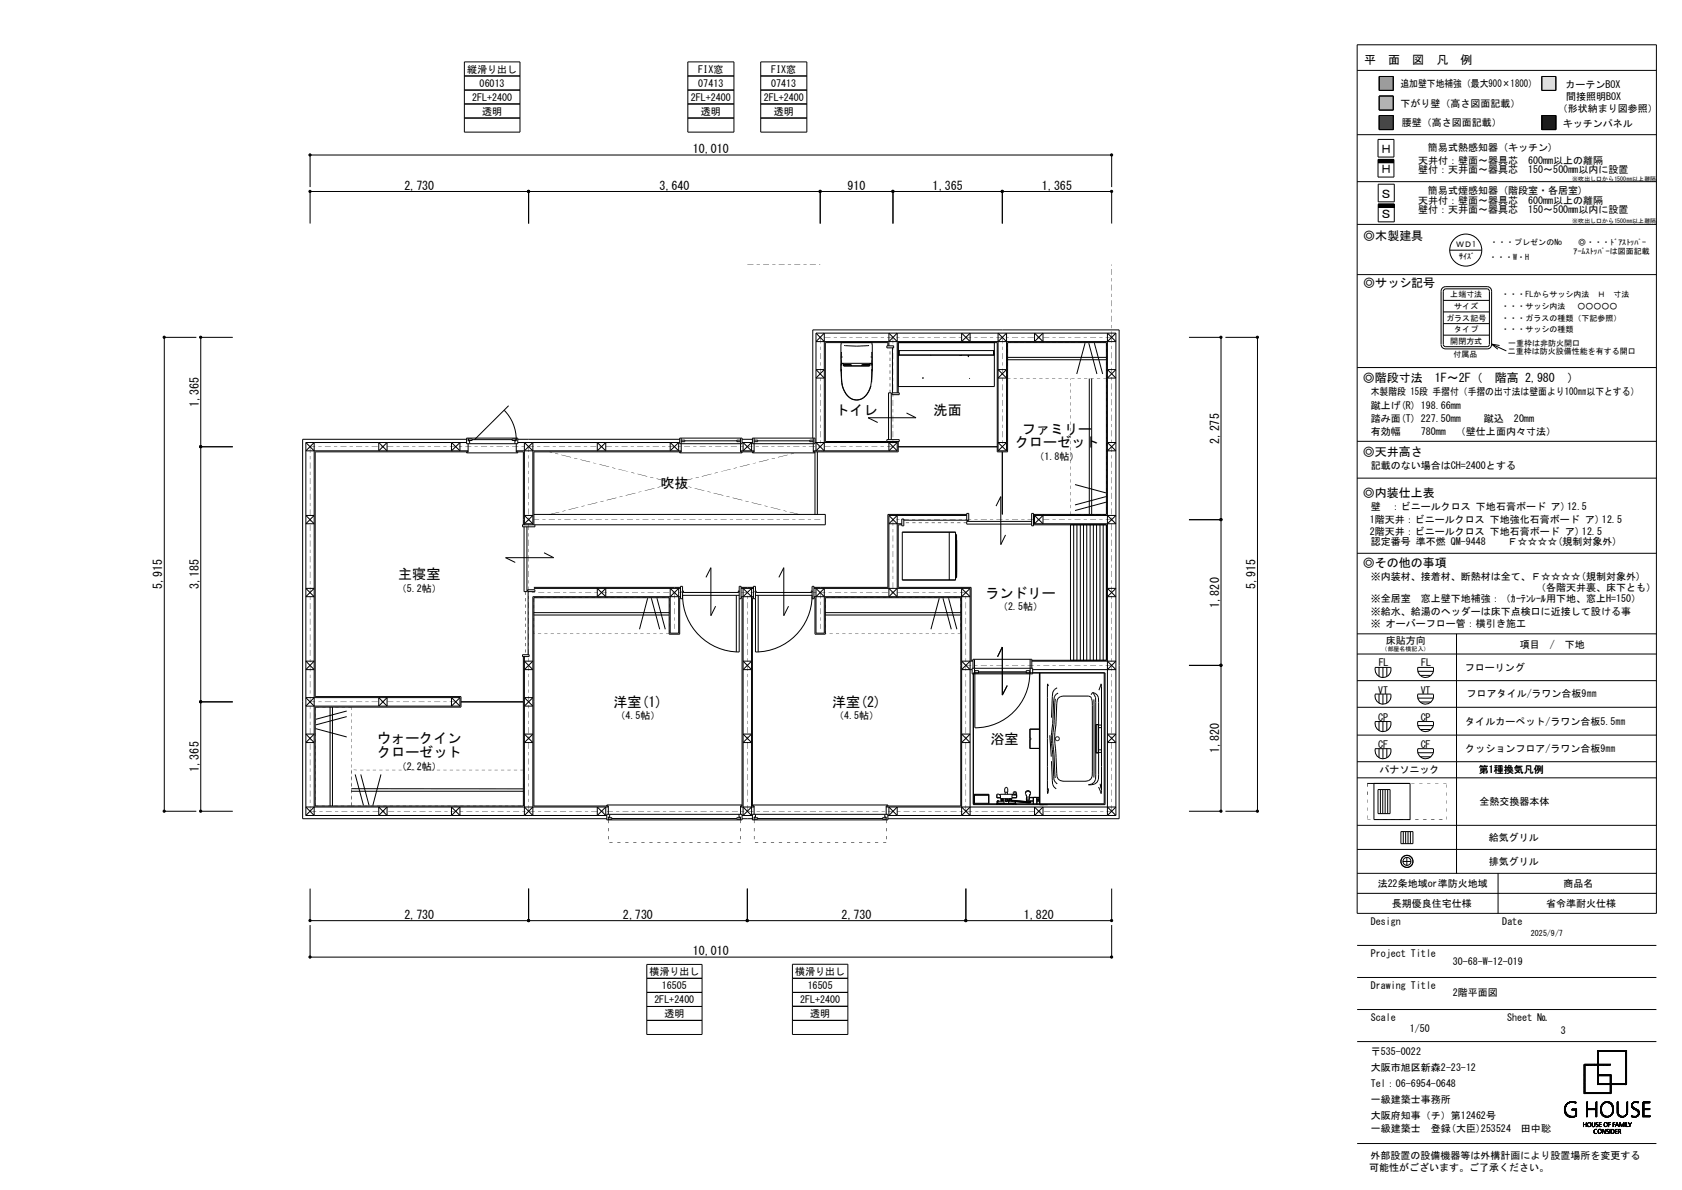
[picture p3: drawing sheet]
<svg xmlns="http://www.w3.org/2000/svg" width="420mm" height="297mm" viewBox="0 0 420 297" stroke-linecap="round" stroke-linejoin="round" font-family="sans-serif">
<defs><g id="words">
<g font-size="3.5">
<text x="208.7" y="103.6">トイレ</text>
<text x="233.1" y="103.6">洗面</text>
<text x="253.4" y="111.7">クローゼット</text>
<text x="255.2" y="108.2">ファミリー</text>
<text x="164.9" y="121.8">吹抜</text>
<text x="99.4" y="144.6">主寝室</text>
<text x="246.1" y="149.1">ランドリー</text>
<text x="153.2" y="176.4">洋室(1)</text>
<text x="207.8" y="176.4">洋室(2)</text>
<text x="94.2" y="185.5">ウォークイン</text>
<text x="247.4" y="185.6">浴室</text>
<text x="94.2" y="189">クローゼット</text>
</g>
<g font-size="3">
<text x="340.7" y="16.1">平　面　図　凡　例</text>
<text x="173" y="38.3">10,010</text>
<text x="344.6" y="38.3">Ｈ</text>
<text x="101" y="47.4">2,730</text>
<text x="164.6" y="47.4">3,640</text>
<text x="211.6" y="47.4">910</text>
<text x="232.9" y="47.4">1,365</text>
<text x="260.2" y="47.4">1,365</text>
<text x="344.6" y="43.3">Ｈ</text>
<text x="344.6" y="49.4">Ｓ</text>
<text x="340.4" y="59.8">◎木製建具</text>
<text x="344.6" y="54.4">Ｓ</text>
<text x="340.4" y="71.7">◎サッシ記号</text>
<text x="340.3" y="95.3">◎階段寸法　1F～2F（　階高 2,980　）</text>
<text x="49.6" y="101.6" transform="rotate(-90 49.6 101.6)">1,365</text>
<text x="304.4" y="110.7" transform="rotate(-90 304.4 110.7)">2,275</text>
<text x="340.3" y="113.7">◎天井高さ</text>
<text x="340.3" y="124">◎内装仕上表</text>
<text x="340.3" y="141.4">◎その他の事項</text>
<text x="40.5" y="147.1" transform="rotate(-90 40.5 147.1)">5,915</text>
<text x="49.6" y="147.1" transform="rotate(-90 49.6 147.1)">3,185</text>
<text x="313.5" y="147.1" transform="rotate(-90 313.5 147.1)">5,915</text>
<text x="304.4" y="151.6" transform="rotate(-90 304.4 151.6)">1,820</text>
<text x="304.4" y="188" transform="rotate(-90 304.4 188)">1,820</text>
<text x="49.6" y="192.6" transform="rotate(-90 49.6 192.6)">1,365</text>
<text x="101" y="229.4">2,730</text>
<text x="155.5" y="229.4">2,730</text>
<text x="210.1" y="229.4">2,730</text>
<text x="255.7" y="229.4">1,820</text>
<text x="173" y="238.5">10,010</text>
</g>
<g font-size="2.5">
<text x="116.7" y="18.1">縦滑り出し</text>
<text x="119.8" y="21.6">06013</text>
<text x="174.4" y="18.1">FIX窓</text>
<text x="174.4" y="21.6">07413</text>
<text x="192.6" y="18.1">FIX窓</text>
<text x="192.6" y="21.6">07413</text>
<text x="349.7" y="21.8">追加壁下地補強（最大900×1800）</text>
<text x="390.9" y="21.9">カーテンBOX</text>
<text x="117.9" y="25.1">2FL+2400</text>
<text x="120.4" y="28.6">透明</text>
<text x="172.5" y="25.1">2FL+2400</text>
<text x="175" y="28.6">透明</text>
<text x="190.7" y="25.1">2FL+2400</text>
<text x="193.2" y="28.6">透明</text>
<text x="349.7" y="26.8">下がり壁（高さ図面記載）</text>
<text x="389" y="28.1">（形状納まり図参照）</text>
<text x="391.1" y="25">間接照明BOX</text>
<text x="350" y="31.5">腰壁（高さ図面記載）</text>
<text x="390.3" y="31.6">キッチンパネル</text>
<text x="354.1" y="40.9">天井付：壁面～器具芯　600mm以上の離隔</text>
<text x="356.5" y="37.8">簡易式熱感知器 (キッチン)</text>
<text x="354.1" y="43.3">壁付：天井面～器具芯　150～500mm以内に設置</text>
<text x="354.1" y="50.8">天井付：壁面～器具芯　600mm以上の離隔</text>
<text x="354.1" y="53.3">壁付：天井面～器具芯　150～500mm以内に設置</text>
<text x="356.5" y="48.3">簡易式煙感知器 (階段室・各居室)</text>
<text x="342.3" y="98.7">木製階段 15段 手摺付（手摺の出寸法は壁面より100㎜以下とする）</text>
<text x="342.3" y="102">蹴上げ(R) 198.66mm</text>
<text x="342.3" y="105.3">踏み面(T) 227.50mm</text>
<text x="370.5" y="105.2">蹴込　20mm</text>
<text x="342.3" y="108.6">有効幅</text>
<text x="354.8" y="108.6">780mm　（壁仕上面内々寸法）</text>
<text x="258.3" y="114.9">（1.8帖）</text>
<text x="342.3" y="117.1">記載のない場合はCH=2400とする</text>
<text x="342" y="130.6">1階天井：ビニールクロス 下地強化石膏ボード ア) 12.5</text>
<text x="342.3" y="127.3">壁　：ビニールクロス 下地石膏ボード ア)12.5</text>
<text x="342" y="133.5">2階天井：ビニールクロス 下地石膏ボード ア) 12.5</text>
<text x="342.3" y="136.1">認定番号 準不燃 QM-9448　　Ｆ☆☆☆☆(規制対象外)</text>
<text x="99.1" y="147.7">（5.2帖）</text>
<text x="342.3" y="144.7">※内装材、接着材、断熱材は全て、Ｆ☆☆☆☆(規制対象外)</text>
<text x="383.5" y="147.6">（各階天井裏、床下とも）</text>
<text x="249.2" y="152.3">（2.5帖）</text>
<text x="342.3" y="150.2">※全居室　窓上壁下地補強：（ｶｰﾃﾝﾚｰﾙ用下地、窓上H=150）</text>
<text x="342.3" y="153.4">※給水、給湯のヘッダーは床下点検口に近接して設ける事</text>
<text x="342.3" y="156.6">※ オーバーフロー管：横引き施工</text>
<text x="346.1" y="160.7">床貼方向</text>
<text x="379.5" y="161.8">項目　/　下地</text>
<text x="344.3" y="166.3">FL</text>
<text x="354.9" y="166.3">FL</text>
<text x="365.8" y="167.6">フローリング</text>
<text x="344.1" y="173.1">VT</text>
<text x="354.7" y="173.1">VT</text>
<text x="153.7" y="179.6">（4.5帖）</text>
<text x="208.3" y="179.6">（4.5帖）</text>
<text x="344.1" y="179.9">CP</text>
<text x="354.8" y="180">CP</text>
<text x="366.2" y="174.1">フロアタイル/ラワン合板9㎜</text>
<text x="365.9" y="180.8">タイルカーペット/ラワン合板5.5㎜</text>
<text x="344.1" y="186.7">CF</text>
<text x="354.8" y="186.7">CF</text>
<text x="365.9" y="187.6">クッションフロア/ラワン合板9㎜</text>
<text x="99.1" y="192.2">（2.2帖）</text>
<text x="344.4" y="193">パナソニック</text>
<text x="369.3" y="193">第1種換気凡例</text>
<text x="366.9" y="201">全熱交換器本体</text>
<text x="369.2" y="209.9">給気グリル</text>
<text x="369.2" y="215.9">排気グリル</text>
<text x="344" y="221.4">法22条地域or準防火地域</text>
<text x="390.4" y="221.4">商品名</text>
<text x="347.6" y="226.4">長期優良住宅仕様</text>
<text x="386" y="226.4">省令準耐火仕様</text>
<text x="342.3" y="230.8">Design</text>
<text x="375.1" y="230.8">Date</text>
<text x="342.3" y="238.8">Project Title</text>
<text x="162.1" y="243.4">横滑り出し</text>
<text x="198.5" y="243.3">横滑り出し</text>
<text x="362.8" y="241">30-68-W-12-019</text>
<text x="163.4" y="250.4">2FL+2400</text>
<text x="165.3" y="246.8">16505</text>
<text x="199.8" y="250.4">2FL+2400</text>
<text x="201.7" y="246.8">16505</text>
<text x="342.3" y="246.8">Drawing Title</text>
<text x="362.8" y="248.7">2階平面図</text>
<text x="165.9" y="253.9">透明</text>
<text x="202.3" y="253.8">透明</text>
<text x="342.3" y="254.8">Scale</text>
<text x="352" y="257.7">1/50</text>
<text x="376.3" y="254.8">Sheet №</text>
<text x="342.3" y="263.4">〒535-0022</text>
<text x="389.8" y="258">3</text>
<text x="342.3" y="267.4">大阪市旭区新森2-23-12</text>
<text x="342.3" y="271.4">Tel：06-6954-0648</text>
<text x="342.3" y="275.4">一級建築士事務所</text>
<text x="342.3" y="279.4">大阪府知事（チ）第12462号</text>
<text x="342.3" y="282.6">一級建築士　登録(大臣)253524　田中聡</text>
<text x="341.9" y="292.3">可能性がございます。ご了承ください。</text>
<text x="342.2" y="289.2">外部設置の設備機器等は外構計画により設置場所を変更する</text>
</g>
<g font-size="2">
<text x="363.6" y="61.8">ＷＤ1</text>
<text x="364.4" y="64.6">ｻｲｽﾞ</text>
<text x="371.8" y="64.8">・・・W・H</text>
<text x="372.1" y="61.1">・・・プレゼンのNo</text>
<text x="392.9" y="63.4">ｱｰﾑｽﾄｯﾊﾟｰは図面記載</text>
<text x="394.1" y="61.1">◎・・・ﾄﾞｱｽﾄｯﾊﾟｰ</text>
<text x="362.1" y="74.3">上端寸法</text>
<text x="363.1" y="77.1">サイズ</text>
<text x="374.9" y="77.1">・・・サッシ内法　 ○○○○○</text>
<text x="374.9" y="74.3">・・・FLからサッシ内法　Ｈ　寸法</text>
<text x="361.1" y="80">ガラス記号</text>
<text x="363.1" y="82.9">タイプ</text>
<text x="374.9" y="82.9">・・・サッシの種類</text>
<text x="374.9" y="80">・・・ガラスの種類（下記参照）</text>
<text x="362.1" y="85.8">開閉方式</text>
<text x="363" y="89">付属品</text>
<text x="376.5" y="88.4">二重枠は防火設備性能を有する開口</text>
<text x="376.6" y="86.4">一重枠は非防火開口</text>
<text x="382.3" y="233.6">2025/9/7</text>
</g>
<g font-size="1.5">
<text x="392.6" y="45.1">※吹出し口から1500㎜以上離隔</text>
<text x="392.6" y="55.8">※吹出し口から1500㎜以上離隔</text>
<text x="345" y="162.6">（部屋名横記入）</text>
</g>
</g></defs>
<path d="M344.4 19.1h3.5v3.5h-3.5z" fill-rule="evenodd" fill="#979797" stroke="#979797" stroke-width=".25"/>
<g fill="none" stroke="#000" stroke-width=".25">
<path d="M116 19h13.8M116 15.5h13.8v17.5h-13.8zM171.7 19h11.6M171.7 15.5h11.6v17.5h-11.6zM189.9 15.5h11.6v17.5h-11.6zM189.9 19h11.6M338.9 17.6h74.7M338.9 11.2h74.7v216.8h-74.7zM344.4 19.1h3.5v3.5h-3.5zM385 19.1h3.5v3.5h-3.5zM116 22.5h13.8M116 26h13.8"/>
<path d="M116 29.5h13.8M171.7 22.5h11.6M171.7 26h11.6M171.7 29.5h11.6M189.9 22.5h11.6M189.9 26h11.6M189.9 29.5h11.6M338.9 33.6h74.7M344.1 34.8h4v4.4h-4zM344.1 39.8h4v4.4h-4zM344.1 39.9h4M344.1 39.8h4"/>
<path d="M344.4 24h3.5v3.5h-3.5zM344.4 28.8h3.5v3.5h-3.5zM385 28.8h3.5v3.5h-3.5zM77.4 46.7v-8h200.2v8M77.4 55.8v-8h200.2v8M132 47.8v8M204.8 47.8v8M223 47.8v8M250.3 47.8v8M338.9 56h74.7M338.9 45.3h74.7M344.1 40.6h4"/>
<path d="M344.1 40.5h4M344.1 40.4h4M344.1 40.3h4M344.1 40.2h4M344.1 40.1h4M344.1 40h4M344.1 51.7h4M344.1 46h4v4.4h-4zM344.1 51h4v4.4h-4zM344.1 51.6h4M344.1 51.5h4M344.1 51.4h4"/>
<path d="M344.1 51.3h4M344.1 51.2h4M344.1 51.1h4M338.9 68.5h74.7M360.4 77.9h11.5M360.4 75h11.5M360.9 71.5h10.4a1.1 1.1 0 0 1 1.1 1.2v13.2a1.07 1.07 0 0 1-1.1 1.2h-10.4M360.9 72.1h10.4l.3 .1 .3 .5-.1 13.6-.5 .2h-10.4M361 72.1l-.4 .2-.2 .4v13.3l.1 .3 .5 .2M361 71.5a1.14 1.14 0 0 0-1.2 1.2v13.2a1.1 1.1 0 0 0 1.2 1.2M362 62.4h8M49 84.2h-8v118.3h8"/>
<path d="M58.1 84.2h-8v118.3h8M203.8 83.1h74.8M203.8 83.1v29.4l2-2.1M203.8 92.2h2l-2 2.2h2zM203.8 83.1l2 2.2M210 92.6v.1M210.1 90.8l-.1 .3M210.1 90.8v.2M210.1 91.1v.2M210.1 90.6h7.6M210.1 90.7v.1M210.1 89.8v1.3"/>
<path d="M210.1 92.1l.3 4.2M210.1 87.8v2M210.1 85.9l.1 .1M210.2 85.5l-.2 .4v6.9a8.1 8.1 0 0 0 1.3 5.5M210.3 89l-.1 .2M210.6 90.8v.5M210.6 90.8h-.5M210.6 97.1a4.7 4.7 0 0 0 1.6 2.2M210.7 91.1h1.7M210.7 91h1.7M210.8 86.2l3.1 .2 3.1-.2M212.2 99.3l1 .5"/>
<path d="M212.2 99.3l1 .4M212.6 91.1l-1.9-.1v.3h6.4v-.3l-1.9 .1M212.6 91.1v.2M213.2 99.8h1.3M213.2 99.7h1.3M215.2 91.1v.2M215.3 91.1h1.8M215.3 91h1.8M215.6 99.3l-1.1 .5M215.6 99.3l-1.1 .4M217.2 90.8h.5M217.2 90.8v.5"/>
<path d="M217.5 89l.1 .2M217.5 96.3l-.3 .8a4.7 4.7 0 0 1-1.6 2.2M217.6 85.5l.2 .4v6.8M217.6 85.9v.1M217.7 87.8v2M217.7 90.7v.1M217.7 89.8v1.3M217.7 92.1v1.5a6.6 6.6 0 0 1-2.1 5.7M217.7 90.8l-.1 4.7M217.7 90.8l.1 .2M221.4 86.3h1.7v.5h-1.7zM221.7 86.3v-.8h-15.6v24.7h18.4v-.5h-3.1v.5"/>
<path d="M222 85.3l2-2.2v14.9M222.8 98h1.7v.5h-1.7zM222.8 86.8v11.2M224 85.3l-2-2.2v3.2M224.3 98v-12.5h24.7v27.3h2.6v-27.3h24.7v42.9h-18.2M224.3 88.3h.1M224.3 88.5h.1M224.3 88.6h.1M224.3 88.6h24M224.3 87.5h24M224.4 87.5v1.1M224.5 88.6h23.6"/>
<path d="M224.5 87.5v1.1M230.4 94.3v.1l.1-.1M239.6 88.6h.6M240.1 83.1v2.2l2.1-2.2v2.2zM241.8 88.6v.4l.1-.4M242.1 94.4v.1M242.1 94.4h.1M248.1 87.5v1.1M248.2 88.3h.1M248.2 88.5h.1M248.2 88.6h.1M248.2 87.5v1.1"/>
<path d="M248.3 85.5v11h-24M249.2 85.3l2.1-2.2v29.4M249.2 92.2h2.1l-2.1 2.2h2.1zM251.3 85.3l-2.1-2.2v29.4M251.6 89.2h24.7M251.6 89.8h24.7M258.3 83.1v2.2l2.1-2.2v2.2zM270.9 85.6l-2 7.7M271.9 85.6l2 7.7M272 94.5v33.9M272.6 94.5v33.9M273.3 85.6l2 7.7"/>
<path d="M276.5 92.2h2.1l-2.1 2.2h2.1zM278.6 83.1v120.4M278.6 83.1l-2.1 2.2M296.9 84.2h8v118.3h-8M306 84.2h8v118.3h-8M338.9 91.7h74.7M360.4 80.8h11.5M360.4 83.7h11.5M372.4 85.9l3.7 1.7M372.4 85.9l2 .3M372.4 85.9l1.6 1.3M50.1 111.5h8"/>
<path d="M76.4 110.4v93.1M76.4 110.4h40.1M76.4 110.4l2 2.1M94.6 110.4v2.1l2-2.1v2.1zM112.7 110.4v2.1l2.2-2.1v2.1zM116.5 109.6h-40.9v94.7h75.9M116.5 109.3h12.8v1.4h-12.8zM116.5 112.8v.2h12.8v-.2M116.9 110.7v2.1h-38.2v61.1h36.4v2.6h-36.4v24.7h52v-37.3M116.9 112.5h-40.5l2-2.1v93.1l-2-2.1h75.5M116.9 109.3v.7h.4v.7M117 109.6h.9v.3h-.9z"/>
<path d="M117.9 109.7h10M125.9 102.4a10.4 10.4 0 0 1 3 7.4M127 101.3l-8.5 8.4M127.9 109.6h.9v.3h-.9zM128.9 110.7v2.1h1.8v18.2M128.9 112.5h41.2M128.9 109.3v.7h-.3v.7M129.3 109.6h40.4M129.3 110.4h40.4M130.9 112.5l2.2-2.1v20.6M133.1 112.5l-2.2-2.1v20.6M149.1 110.4v2.1l2.2-2.1v2.1z"/>
<path d="M167.3 110.4v2.1l2.2-2.1v2.1zM169.7 109.3h15.6v1.4h-15.6zM169.7 112.8v.2h15.6v-.2M170.1 109.3v3.5h-36.8v18.2M170.1 109.9h.9v.3h-.9M171 110h13M184.9 109.3v3.5h3.4v-3.5M184.9 112.5h3.4M184.9 109.9h-.9v.3h.9M185.3 109.6h2.6M185.3 110.4h2.6M185.5 110.4v2.1l2.2-2.1v2.1z"/>
<path d="M187.9 109.3h15.6v1.4h-15.6zM187.9 112.8v.2h15.6M188.3 109.9h.9v.3h-.9M189.2 110h13M202.9 109.3v-27h76.5v122h-57.7M203.1 109.3v3.5h21.2v-2.6M203.1 112.5h20.9M203.1 109.9h-.9v.3h.9M203.5 112.8v15.6M203.8 110.4l2 2.1v-29.4l-2 2.2h74.8l-2.1-2.2v120.4l2.1-2.1h-57.3M204.1 112.8v15.6M221.9 109.7v-11.7h.6v11.7"/>
<path d="M222 110.2v2.3l2-2.1h-20.5M222 110.4l2 2.1M224 110.2v2.3M224.3 111.5h24.7M226.4 103.1l2.3 1.2h-12l2.5 1.2M249.2 112.5h2.1M249.2 112.5l2.1-2.1h-2.1l2.1 2.1M250.3 112.8v15.6M276.5 110.4h2.1l-2.1 2.1h2.1zM338.9 110.2h74.7M338.9 119.3h74.7M76.4 128.7h2l-2 2h2z"/>
<path d="M130.9 131.5v16.2h.7v-16.2M130.9 128.7h2.2l-2.2 2h2.2zM133.3 128.4h72.8v2.6h-75.6v.5h3.1v-.5M135.8 138l2.5 1.2h-12.1l2.5 1.2M222 128.7h19.4M222 128.7v20.2l2-2M222 128.7l2 2M225.2 131h-.9v15.6h18.2v18.2h.5M225.2 130.7h-3.2l2-2v20.2l-2-2M225.2 129.5h.5v1.7h-.5zM225.3 132.8h13.3v11.9h-13.3zM225.3 132.8h13.3"/>
<path d="M225.7 129.8h15.7M237 132.8v12M238.6 133.3l.2 .1v10.8M238.9 134.8l-.1 9.4M241.4 128.4h-19.7v18.2h-18.5M241.4 128.1h.5v1.8h-.5zM248.7 126.3l1.2-2.3v11.9l1.2-2.4M257.6 128.1h.5v3.1h-.5zM257.6 130.1h-16.2v.7h16.2M258.1 131h18.2v33.8h-18.7M258.1 128.7h20.5l-2.1 2M258.3 128.7v2l2.1-2v2z"/>
<path d="M267.3 131v33.8M268.1 131v33.8M268.4 120.9l7.7 2.1M268.9 131v33.8M269.7 131v33.8M270.6 131v33.8M271.4 131v33.8M272.2 131v33.8M273 131v33.8M273.8 131v33.8M274.7 131v33.8M275.5 131v33.8"/>
<path d="M276.1 125.3l-7.7 2.1M276.1 124l-7.7 2M276.5 128.7l2.1 2h-20.5M296.9 129.7h8M338.9 138.1h74.7M76.4 146.9h2l-2 2h2zM131.7 147.2h1.9v.5h-1.9zM131.9 147.7v15.7M133.3 146.6h36.6M133.3 146.9h36.6M133.3 152.9h33.8M133.3 153.5h33.8"/>
<path d="M149.1 146.9v2l2.2-2v2zM161.7 149.3l-2 7.8M162.6 149.3l2.1 7.8M164 149.3l2.1 7.8M167.3 148.9l2.2-2v11.1h-2.2v-11.1l2.2 2M169.9 149.2h-.2v9.1h-2.6v-9.1h-33.8v52h18.6v2M169.9 148.9h-36.8v54.6l-2.2-2.1M169.9 146.3h.5v1.3h-.1l.1 1.8h-.5zM170.4 147.9h14.2M170.4 147.5h.2v.4M176.3 144.1l1.2-2.4v12l1.2-2.4M183.9 148.6v14.1"/>
<path d="M184.6 148.6h-14.2a14.1 14.1 0 0 0 14.2 14.1v-16.4h.4v3.1h-.4M184.6 147.5h-.2v.4M185 149.2h.3v52h-.4v2M185 146.6h3.1M185 148.9h3.1M185 146.9h3.1M185.5 148.9l2.2-2v56.6l-2.2-2.1M187.7 148.9l-2.2-2v56.6l2.2-2.1M188.1 149.2h-.2v52h.4v2M188.6 148.6h14.2a14.1 14.1 0 0 1-14.2 14.1v-14.9h-.1l.1-1.5h-.5v3.1h.5M188.6 147.9h14.2M188.6 147.5h.2v.4"/>
<path d="M189.3 148.6v14.1M194.5 144.1l1.2-2.4v12l1.2-2.4M202.8 146.3h.4v3.1h-.4zM202.8 147.5h-.2v.4M203.2 149.2h.3v9.1h2.6v-9.1h33.8v52h-18.6v2M203.2 148.9h39l-2.1-2v56.6l2.1-2.1M203.2 146.9h39M203.8 148.9l2-2v11.1h-2v-11.1l2 2M206.1 152.9h33.8M206.1 153.5h33.8M234.5 149.3l-2 7.8M235.5 149.3l2 7.8"/>
<path d="M236.9 149.3l2 7.8M238.8 144.2h-.2M242.2 146.9v56.6l-2.1-2.1M242.2 146.9l-2.1 2M276.5 146.9h2.1l-2.1 2h2.1zM338.9 158.2h74.7M363.7 158.2v59.8M50.1 175.2h8M76.4 165h2l-2 2.1h2zM78.4 174.1l-2 2.1h38.5M82.4 176.5v24.7M83 176.5v24.7"/>
<path d="M86.6 177.5l-7.8 2M86.6 178.9l-7.8 2M94.6 174.1v2.1l2-2.1v2.1zM114.9 174.1h-38.5l2 2.1M114.9 174.1l-2.2 2.1v-2.1l2.2 2.1M114.9 174.1v2.1M115.1 175.2h15.6M130.5 163.4h1.6v.5h-1.6zM130.9 163.9v39.6l2.2-2.1M130.9 165h2.2l-2.2 2.1h2.2zM130.9 174.1h2.2l-2.2 2.1h2.2zM185.5 165h2.2l-2.2 2.1h2.2z"/>
<path d="M242.2 165l-2.1 2.1h2.6M242.7 166.8h15.2v1.4h-15.2zM243 165h-2.9l2.1 2.1M243 166.8v-2.3h14.6v2.3M243 167.9h32.9v32.9h-32.9zM243.3 164.5v3.7M243.4 168h.9v-.6h-.9v14.3M244.3 167.7h11.9M249.1 163.9l1.2-2.4v12l1.2-2.4M256.2 167.4h.9v.6h-.9zM257.1 168a13.6 13.6 0 0 1-13.6 13.7M257.2 164.5v3.7"/>
<path d="M257.6 165h21l-2.1 2.1M259.5 167.9v32.9M259.7 167.9v32.9M261.8 171.2l-.2-.5v27.4l.2-.6-.1-.7M263.5 174.4l-.3 5.5a28.6 28.6 0 0 0 0 9.3l.3 5M263.9 171.7l-.6 .4-.4 .6-.3 6.4M264.2 173l-.6 .4-.3 .5-.2 1-.3 5.7-.3 3 .7 11.1 .8 1M264.3 174.2l1.1-.5h6.5l.5 .2 .3 1v18.9l-.3 .6-.5 .4-.7 .2h-5.8a1.62 1.62 0 0 1-1.5-1.9l-.2-4a30.4 30.4 0 0 1 0-9.1l.2-4.4 .1-.9zM272.8 172.8l1.2 .7 .3 .6v20.4a2.04 2.04 0 0 1-2.5 1.4l.8-.2 .6-.5 .4-.7v-19.2a3.3 3.3 0 0 0-.8-2.5zM272.8 172.8l-.3 .6M273.1 174.6v19.5M274.4 172.3l.6-1.6v27.4l-.7-1.7"/>
<path d="M275.7 167.9v32.7h-32.7M276.5 165l2.1 2.1h-20.7M296.9 166.1h8M338.9 163.2h74.7M338.9 169.9h74.7M338.9 176.5h74.7M343.4 173.2h3.9M343.4 166.6h3.9a1.99 1.99 0 0 1-2 2.5 1.99 1.99 0 0 1-1.9-2.5zM343.4 173.3a1.99 1.99 0 0 0 1.9 2.4 1.99 1.99 0 0 0 2-2.4M344.3 166.6v2.2M344.3 173.3v2.2M345.3 166.6v2.5"/>
<path d="M345.3 173.3v2.5M346.3 166.6v2.2M346.3 173.3v2.2M354 173.2h3.9M354 167.6h3.9M354 174.2h3.9M354 166.6h3.9a1.99 1.99 0 0 1-1.9 2.5 1.99 1.99 0 0 1-2-2.5zM354 173.3a1.99 1.99 0 0 0 2 2.4 1.99 1.99 0 0 0 1.9-2.4M354.6 168.6h2.7M354.6 175.2h2.7M76.4 183.2h2l-2 2.1h2zM78.8 181.9l7.8 2"/>
<path d="M87.7 197.5h43M87.7 196.8l43 .1M88.7 193.3l2.1 7.7M90.1 193.3l2.1 7.7M95.1 193.3l-2 7.7M130.9 183.2h2.2l-2.2 2.1h2.2zM185.5 183.2h2.2l-2.2 2.1h2.2zM240.1 183.2h2.1l-2.1 2.1h2.1zM243.3 198.3h3.5v2.2h-3.5zM243.3 198.5h3.5M248.9 198.3v.8h.9M248.9 198.3h.6"/>
<path d="M249 200h1.7v.4h-1.7v-.5l.4 .1M249 199.9v.9M249.5 198.3h3.5v-.3a.42 .42 0 0 1 .4-.5 .42 .42 0 0 1 .4 .5v1.1h-1.1M249.5 198.3l.3 .1M249.8 198.2v1.1h2.9v-1.1M250 199.3v.7M250.4 199.3v.2M250.4 199.8v.2M250.5 199.3v.7M250.5 199.5h-.6v.3h.6M251 197.7v.5M251 199.3v.5"/>
<path d="M251 199.8l.1 .2h.3M251 199.5a.34 .34 0 0 0 .1 .6 .34 .34 0 0 0 .5-.3M251 199.6v.2M251 199.8l.1 .1M251.1 199.5v.4M251.1 196.6l.2-.1 .3 .3v.9h-.7v-.9zM251.2 196.5v.1M251.3 196.5l.1 .1M251.5 199.5v.4h-.4M251.5 199.5v.1M251.5 199.6v.2M251.5 199.3l-.5 .2"/>
<path d="M251.5 197.7v.5M251.5 199.6l.5 .1M251.5 199.6l.1 .2M251.5 199.8v.1M251.6 199.7h.4M251.6 199.8h1v-.3h-.6v.3M252 199.9h-.5h.5M252 199.3v.7M252.1 199.3v.2M252.1 199.8v.2M252.5 199.3v.2M252.5 199.8v.2"/>
<path d="M252.6 199.9h.5M252.6 199.3v.7M252.7 198.4h.2M252.9 198.3v.2M253.1 200l.5-.1v.5h-1.8v-.4l5.3 .3M253.1 199.9v.1M253.2 198.3h.5M253.2 198.5v-.5l.2-.3 .3 .3v.5M253.2 198.4h.5M253.3 197.8h.1M253.5 199.9v.9M253.8 198.3v.8h-1.1"/>
<path d="M256.1 197.7l-.1 .3 .3 .6M256.1 197.7a.77 .77 0 0 1 1.2 0M256.2 198.5l.2 1.1M256.3 199.6v.3M256.3 199.9h1.7M256.3 199v.9M256.3 199v.3M256.3 199.1h.1M256.3 199h.1M256.4 198.7v.9M256.4 198.8v.1M256.4 199.6l.3 .1 .3-.1"/>
<path d="M256.9 199.9l.3 .5M257 199.9l.3 .5M257 199h2.5v.9h-.5M257 199.1h2.5M257 198.7v.8M257 199.5v.1M257 198.8v.8M257 199.4v.2M257 198.6v.3M257.1 199.9l.3 .5M257.2 197.6a.59 .59 0 0 0-.6-.3 .59 .59 0 0 0-.5 .5M257.2 197.6l.1 .4"/>
<path d="M257.2 197.6l.1 .1M257.2 199.9l.2 .4zM257.3 197.7v.3M257.3 198l-.3 .7M258 199.1v1.7l.1-1.7h.8v1.7M258.9 199.9h.6M258.9 199.1l.1 1.7M259 199.5h.1M259.4 199.4l-.4 .1h.4M259.5 181.9h-2.4v4.9h2.4M259.5 182h-2.3v2.2h.2v.4h-.2v2.2h2.3M262.1 183.5l.4 5.3"/>
<path d="M262.6 190l.2 5.8 .4 .6 .5 .5M273.6 187.9h.6M273.6 187.9h.1M274.2 180.8v7.1M274.3 180.8h-.7v7.1M274.3 181.6h.6M274.3 181h.6M274.3 187.2h.6M274.3 187.8h.6M274.7 195.6l.2 1.2M276.5 183.2h2.1l-2.1 2.1h2.1zM338.9 194.1h74.7"/>
<path d="M338.9 183.5h74.7M338.9 190.1h74.7M341.4 195.5h10.7v9.1h-9v-9.1M343.4 180.1h3.9a1.99 1.99 0 0 1-2 2.5 1.99 1.99 0 0 1-1.9-2.5zM343.4 186.9h3.9a1.99 1.99 0 0 1-2 2.5 1.99 1.99 0 0 1-1.9-2.5zM344.1 197.1h3v6h-3zM344.3 180.1v2.2M344.3 186.9v2.2M344.7 197.1v6M345.3 197.1v6M345.3 180.1v2.5M345.3 186.9v2.5"/>
<path d="M345.9 197.1v6M346.3 180.1v2.2M346.3 186.9v2.2M346.5 197.1v6M354 180.1h3.9M354 181.1h3.9M354 186.9h3.9M354 187.9h3.9M354 180.1a1.99 1.99 0 0 0 2 2.5 1.99 1.99 0 0 0 1.9-2.5M354 186.9a1.99 1.99 0 0 0 2 2.5 1.99 1.99 0 0 0 1.9-2.5M354.6 182.1h2.7M354.6 188.9h2.7"/>
<path d="M76.4 203.5h75.1M78.4 201.4l-2 2.1M94.6 201.4v2.1l2-2.1v2.1zM112.7 201.4v2.1l2.2-2.1v2.1zM149.1 201.4v2.1l2.2-2.1v2.1zM151.5 203.2h33.8v1.4h-33.8zM151.9 204.1h.9v.4h-.9M152.2 203.2v.7h-.3v.7M152.8 204.3h31.2M184.5 203.2v.7h.4v.7M184.9 201.4h3.4M184.9 204.1h-.9v.4h.9"/>
<path d="M185.3 204.3h2.6M185.3 203.5h2.6M185.3 200.9h-33.8v.3M187.9 203.2h33.8v1.4h-33.8zM187.9 200.9h33.8v.3M188.3 204.1h.9v.4h-.9M188.6 203.2v.7h-.3v.7M189.2 204.3h31.2M220.9 203.2v.7h.4v.7M221.3 204.1h-.9v.4h.9M221.7 203.5h56.9M222 201.4v2.1l2-2.1v2.1z"/>
<path d="M243.2 200.8v-2.6h3.7v2.6M248.7 200.7h5.1M248.7 200.7v.1M248.8 200.7v.1M248.9 200.6l-.2 .1M249 200.6h4.5M249 200.5l.3 .1M249.4 200.4v.2M249.6 200.7v.1M249.7 200.7v.1M252.8 200.7v.1M252.9 200.7v.1"/>
<path d="M253.1 200.4v.2M253.5 200.5l-.3 .1M253.6 200.6l.2 .1M253.7 200.7v.1M253.8 200.7v.1M256.5 200.1l-3.9-.3 4.4 .4M256.5 200.4l-2.9-.3 3.2 .3M256.7 200.2h.3M256.7 200.4h.6M257.4 200.4h-.1M257.4 200.3v.1M258.3 201.4v2.1l2.1-2.1v2.1z"/>
<path d="M276.5 201.4l2.1 2.1M338.9 218h74.7M338.9 212h74.7M338.9 206h74.7M349.8 207.6h3v3h-3zM350.3 215h2M350.4 207.6v3M351 207.6v3M351.3 214v2M351.6 207.6v3M352.2 207.6v3M374.1 218v10"/>
<path d="M77.4 221.8v8h200.2v-8M77.4 230.9v8h200.2v-8M132 221.8v8M186.6 221.8v8M241.2 221.8v8M338.9 236h74.7M338.9 223h74.7M161.5 240.7h13.8v17.5h-13.8zM161.5 244.2h13.8M161.5 247.7h13.8M161.5 251.2h13.8M161.5 254.7h13.8"/>
<path d="M197.9 244.2h13.8M197.9 247.7h13.8M197.9 251.2h13.8M197.9 254.7h13.8M197.9 240.7h13.8v17.5h-13.8zM338.9 244h74.7M338.9 252h74.7M338.9 260h74.7M390.6 277.2l.5 .5M390.6 277.1l.4 .4M390.6 277l.4 .5M390.6 276.9l.3 .4"/>
<path d="M390.6 276.7l.3 .4M390.6 276.6l.3 .4M390.6 276.6l.3 .3M390.6 276.5l.3 .3M390.7 277.5l1.3 1.3-.5-.5M390.7 277.4l.5 .5M390.7 277.3l.4 .5M390.7 276.4l.2 .2M390.7 277.6l1.2 1.2M390.7 276.2l.2 .2M390.7 277.7l1.1 1.1M390.8 277.9l.8 .8"/>
<path d="M390.8 277.8l.9 1M390.8 275.9l.2 .3M390.8 276l.3 .1M390.8 275.8l.3 .3M390.9 278.1l.5 .5M390.9 277.2l-.3-.4 .3 .4M390.9 276.7l-.2-.3 .2 .3M390.9 275.7l.2 .4-.2-.3M390.9 275.7l.3 .2-.2-.3 .3 .2M390.9 276.5l-.2-.3 .2 .4M391 275.6l.2 .2M391 276.3l-.3-.2 .3 .3"/>
<path d="M391.1 275.5l.2 .3M391.1 275.5l.2 .2M391.1 275.5l.3 .2M391.2 275.4l.2 .2M391.2 278l-.5-.6 1.4 1.4M391.3 275.3l.3 .2M391.5 275.2l.2 .2M391.5 275.5l-.3-.1 .3 .2M391.6 275.5l-.2-.2 .2 .2M391.6 275.2l.1 .2M391.6 275.1l.2 .2M391.6 275.5l-.2-.2 .1 .2"/>
<path d="M391.6 278.4l.5 .4M391.7 275.1l.2 .2M391.7 275.1l.3 .2M391.7 278.4l.4 .4M391.8 278.4l.4 .4M391.8 278.5l.5 .3-.4-.3M392 278.5l.4 .3-.4-.2M392.1 275l.2 .2M392.1 275l.3 .2M392.1 278.6l.5 .2-.3-.2M392.2 275.2l-.3-.2 .2 .3M392.2 275l.3 .2"/>
<path d="M392.3 275l.3 .2M392.3 278.6l.3 .2M392.4 275l.3 .2M392.4 278.6l.3 .2M392.5 275l.3 .2M392.5 277v.1M392.5 276.9v.2M392.5 276.9l.1 .2M392.5 278.6l.3 .2-.2-.2M392.6 276.8l.3 .3M392.6 275l.3 .2M392.6 278.6l.2 .2"/>
<path d="M392.6 278.6l.4 .2M392.6 276.8l.4 .3-.3-.3M392.6 275l.4 .2M392.7 277.1l-.2-.3 .3 .3M392.7 275l.4 .2M392.7 276.8l.4 .3M392.7 276.8l.3 .3M392.8 278.6l.2 .2M392.8 276.8l.3 .3M392.9 275l.3 .3-.3-.3M392.9 276.8l.3 .3M392.9 275l.5 .3"/>
<path d="M392.9 278.6l.3 .2M393 276.8l.3 .3-.2-.3M393 275l.4 .4M393 278.6l.4 .2M393 276.8l.3 .3M393.1 276.8l.6 .6M393.1 278.8l-.3-.2 .3 .2M393.1 276.8l.6 .5M393.1 275l.4 .4M393.2 276.8l.5 .4M393.2 275l.3 .3-.2-.3M393.3 278.5l.2 .2"/>
<path d="M393.3 276.8l.4 .4M393.4 276.8l.3 .3M393.4 275l.1 .2-.1-.2M393.4 278.1l.3 .4-.3-.3M393.4 278l.3 .4M393.4 278l.3 .3M393.4 277.7l.3 .5-.3-.3M393.4 277.5l.3 .5M393.4 277.4l.3 .3M393.4 277.2l.3 .5M393.4 276.8l.3 .1M393.4 278.7l-.2-.2 .3 .2"/>
<path d="M393.4 278.4l.2 .2M393.4 278.2l.3 .4M393.4 277.5l.3 .3M393.4 277.3l.3 .2M393.5 275.1h.1M393.5 276.8l.2 .1M393.6 276.8l.1 .1M393.7 276.8h.1M395.5 272.9v.1M395.5 272.2l.3 .5M395.5 272.1l.3 .3M395.5 271.9l.3 .4"/>
<path d="M395.5 271.8l.3 .4M395.5 271.5l.3 .5M395.5 271.4l.3 .3M395.5 271.1l.3 .4M395.5 270.9l.3 .3M395.5 270.8l.3 .3M395.5 270.6l.3 .4M395.5 270.5l.3 .3M395.5 270.4l.3 .3M395.5 270.3l.3 .3M395.5 270.2l.3 .4-.3-.3M395.5 268.3l.3 .4"/>
<path d="M395.5 268.5l.3 .3M395.5 268.8l.3 .3M395.5 268.9l.3 .3-.3-.3M395.5 269l.3 .3M395.5 269.1l.3 .3M395.5 269.2l.3 .3-.3-.3M395.5 269.3l.3 .3-.3-.2M395.5 269.4l.3 .3M395.5 269.5l.3 .3M395.5 269.6l.3 .3M395.5 270.1l.3 .3M395.5 269.8l.3 .3"/>
<path d="M395.5 272.5l.5 .5M395.5 272.7l.4 .3-.4-.2 .2 .2M395.5 265.9l.3 .4M395.5 266.3l.3 .2M395.5 266.2l.3 .4-.3-.3M395.5 266.4l.3 .3M395.5 265.7l.3 .3-.2-.1M395.5 265.8l.3 .3M395.5 266.5l.3 .3-.3-.2M395.5 266.7l.3 .2M395.5 266.1l.3 .3M395.5 266.3l.3 .3"/>
<path d="M395.5 267.2l.3 .5M395.5 266.6l.3 .3M395.5 267.3l.3 .2M395.5 267.7l.3 .3M395.5 267.6l.3 .2M395.5 266.8l.3 .3M395.5 267.5l.3 .4-.3-.3M395.5 267.8l.3 .3-.3-.2M395.5 268l.3 .2M395.5 268.3l.3 .2M395.5 267.5l.3 .3M395.5 268.4l.3 .2"/>
<path d="M395.5 267.6l.3 .3M395.5 268.9l.3 .2M395.5 268.1l.3 .3M395.5 268.9l.3 .3M395.5 270.6l.3 .2M395.5 271.4l.3 .2M395.5 271.6l.3 .3M395.5 267.9l.3 .3M395.5 272.8l.2 .2M395.6 265.6l.3 .3M395.6 265.9h.2M395.6 273l-.1-.1 .2 .1"/>
<path d="M395.7 265.9h.1M395.8 271.5l-.3-.2 .3 .3M395.8 271.2l-.3-.2 .3 .4M395.8 268.9l-.3-.3 .3 .4M395.8 269.9l-.3-.2 .3 .3M395.8 270.2l-.3-.3 .3 .4M395.8 265.9l-.3-.3 .3 .3M395.8 267l-.3-.3 .3 .3M395.8 267.2l-.3-.2 .3 .4M395.8 268.3l-.3-.2 .3 .3M395.8 272.8l.2 .2M395.9 272.8l.2 .2"/>
<path d="M395.9 265.6l.3 .3M395.9 265.9l-.3-.3 .5 .3M395.9 273l-.4-.5 .6 .5M396 265.6l.2 .3M396 272.8l.2 .2M396 265.6l.4 .3M396.1 272.8l.3 .2M396.1 265.6l.2 .3M396.2 276.2l.2 .5M396.2 276.1l.2 .4M396.2 275.8l.2 .3M396.2 275.7l.2 .4"/>
<path d="M396.2 275.5l.2 .4-.2-.3M396.2 275.5l.2 .3M396.2 275.3l.2 .2M396.2 275.1l.2 .5M396.2 276.5l.5 .5-.3-.3M396.2 276.4l.4 .6-.4-.5 .2 .4M396.2 278.6l.2 .2M396.2 278.5l.2 .3M396.2 278.3l.2 .5M396.2 278.2l.2 .3-.2-.3M396.2 278l.2 .4-.2-.3M396.2 277.8l.2 .3"/>
<path d="M396.2 277.5l.2 .4M396.2 277.5l.2 .3M396.2 277.4l.2 .3-.2-.2M396.2 277.2l.2 .3M396.2 277l.2 .5-.2-.3M396.2 276.9l.2 .3M396.2 276.7l.2 .5M396.2 272.8l.3 .2-.3-.2M396.2 278.3l.2 .3M396.2 278l.2 .3M396.2 277.7l.2 .3M396.2 277.3l.2 .3"/>
<path d="M396.2 276.6l.2 .4M396.2 275.4l.2 .3M396.2 278.8v-.2l.1 .2M396.2 265.6l.4 .3M396.2 275l.2 .3M396.3 272.8l.2 .2M396.3 272.8l.4 .2M396.3 275h.1M396.4 265.6l.3 .3M396.4 276.2l-.2-.3 .2 .4M396.4 275.3l-.2-.3 .2 .3M396.4 275.2l-.2-.2 .2 .2"/>
<path d="M396.4 276.9h.1M396.4 278.2l-.2-.3 .2 .3M396.4 277h.1M396.5 276.7l.4 .3M396.5 272.8l.2 .2M396.5 265.6l.3 .3M396.6 276.7l.3 .3M396.6 265.6l.3 .3M396.7 276.7l.3 .3M396.7 273l-.2-.2 .3 .2M396.7 272.8l.3 .2M396.8 276.7l.3 .3-.3-.3"/>
<path d="M396.9 276.7l.3 .3M396.9 273l-.2-.2 .3 .2M396.9 265.6l.3 .3-.2-.3M396.9 277l-.3-.3 .4 .3M397 276.7l.3 .3M397 265.9l-.3-.3 .4 .3M397 265.6l.5 .3M397.1 273l-.3-.2 .5 .2M397.1 265.6l.3 .3M397.1 276.7l.4 .3M397.2 272.8l.2 .2M397.2 276.7l.4 .3"/>
<path d="M397.2 273l-.2-.2 .3 .2M397.2 272.8l.3 .2-.2-.2M397.3 277l-.3-.3 .4 .3M397.3 265.6l.3 .3-.3-.3M397.3 276.7l.3 .3M397.3 265.6l.2 .3M397.3 265.6l.4 .3M397.4 276.7l.5 .3M397.4 272.8l.3 .2M397.5 265.6l.4 .3M397.6 273l-.3-.2 .3 .2M397.6 277l-.3-.3 .4 .3"/>
<path d="M397.6 276.7l.3 .3M397.7 276.7l.3 .3M397.7 265.6l.4 .3M397.7 272.8l.3 .2M397.8 276.7l.4 .3M397.8 273l-.3-.2 .4 .2M397.8 272.8l.3 .2M397.8 265.6l.5 .3-.3-.3M397.9 276.7l.3 .3M398 272.8l.1 .2M398 276.7l.4 .3M398 272.8l.3 .2"/>
<path d="M398.1 265.6l.3 .3M398.1 276.7l.6 .6M398.1 272.8l.3 .2-.3-.2M398.1 265.6l.3 .3-.1-.3M398.1 276.7l.6 .7M398.2 276.7l.5 .5-.2-.3M398.2 277l-.3-.3 .4 .3M398.2 272.8l.3 .2M398.2 265.6l.3 .3M398.3 276.7l.4 .5M398.3 272.8l.3 .2M398.3 272.8l.2 .2"/>
<path d="M398.4 272.8l.3 .2M398.5 276.2l.2 .3M398.5 276.1l.2 .4M398.5 275.8l.2 .5M398.5 278.7l.1 .1M398.5 278.6l.2 .2M398.5 278.4l.2 .4-.2-.3M398.5 278.1l.2 .3M398.5 277.9l.2 .3M398.5 277.5l.2 .5M398.5 277.3l.2 .2M398.5 277.1l.2 .5"/>
<path d="M398.5 276.5l.2 .3M398.5 276.8l.2 .3M398.5 277.2l.2 .2M398.5 277.5l.2 .2M398.5 275.3l.2 .2M398.5 275.1l.2 .4-.2-.3M398.5 272.8l.2 .2M398.5 275.3l.2 .3M398.5 275.4l.2 .4M398.5 275.6l.2 .5M398.5 275.8l.2 .3M398.5 265.6l.3 .3"/>
<path d="M398.5 278l.2 .3M398.5 277.9l.2 .4M398.5 277.7l.2 .3M398.5 277.4l.2 .4M398.5 277.3l.2 .4M398.5 278.7v.1M398.5 276.4l.2 .3M398.5 275.3l.2 .4M398.5 275l.2 .2M398.6 272.8l.3 .2M398.6 265.6l.5 .6-.2-.3M398.6 265.9l-.3-.3 .4 .3"/>
<path d="M398.6 275l.1 .2M398.7 272.8l.3 .2-.2-.2M398.7 275v.2M398.7 276.6l-.2-.3 .2 .3M398.7 278.5l-.2-.3 .2 .4M398.7 278.1l-.2-.3 .2 .4M398.7 276.9l-.2-.3 .2 .4M398.7 275.3l-.2-.3 .2 .4M398.7 265.6l.4 .4M398.7 275h.1M398.8 272.8l.3 .2M398.8 265.9l-.1-.3 .4 .5"/>
<path d="M398.8 265.6l.3 .3M398.9 262.5l.2 .2M398.9 262.4l.2 .2zM398.9 262.3l.1 .2M398.9 262.2l.2 .3M398.9 263.6l.2 .3M398.9 263.5l.2 .3-.2-.2M398.9 264.6l.2 .2-.2-.1M398.9 263.4l.2 .2M398.9 263.3l.2 .3M398.9 263.2l.2 .3M398.9 262.8l.2 .3"/>
<path d="M398.9 263.9l.2 .3M398.9 262.6l.2 .3M398.9 262.5l.2 .3M398.9 263.7l.2 .2M398.9 264.8l.2 .3-.2-.2M398.9 263.8l.2 .3M398.9 265l.2 .2M398.9 265.3l.2 .2M398.9 264.2l.2 .3M398.9 265.6l.3 .3M398.9 265.6l.2 .3M398.9 264.7l.2 .3"/>
<path d="M398.9 265.7l.2 .2M398.9 264.9l.2 .3M398.9 265.9l.2 .2M398.9 266l.2 .3M398.9 265.1l.2 .3M398.9 266.1l.2 .3-.2-.2M398.9 266.3l.2 .2M398.9 265.5l.3 .4M398.9 266.6l.2 .2M398.9 266.7l.2 .2M398.9 266.7l.2 .4-.2-.2M398.9 266.2l.2 .3"/>
<path d="M398.9 266.4l.2 .3M398.9 267.2l.2 .2M398.9 267.2l.2 .3-.2-.2M398.9 267.3l.2 .3M398.9 266.8l.2 .3M398.9 267.4l.2 .4-.2-.3M398.9 267.7l.2 .1M398.9 267.1l.2 .3M398.9 267.8l.2 .4M398.9 268l.5 .5zM398.9 267.5l.2 .3M398.9 268.2l.2 .2"/>
<path d="M398.9 267.7l.2 .3M398.9 268.2l.3 .3zM398.9 268.5l.2 .2M398.9 268.1l.4 .4-.2-.2M398.9 268.1l.3 .4M398.9 268.5l.2 .3-.2-.2M398.9 268.6l.2 .3M398.9 268.4l.2 .3M398.9 268.7l.2 .4M398.9 269.1l.2 .4M398.9 269.5l.2 .2-.2-.2M398.9 269.8l.2 .2"/>
<path d="M398.9 269.7l.2 .3M398.9 270.1l.2 .3M398.9 270.3l.3 .4zM398.9 270.4l.3 .3-.3-.1M398.9 270.7h.1M398.9 270.6l.1 .1M398.9 267.3l.2 .2M398.9 265.9l.2 .3M398.9 264.6l.2 .3M398.9 262.2l.3 .3M398.9 272.8l.2 .2M399 262.2l.3 .3"/>
<path d="M399 262.5l.1 .1M399 272.8l.3 .2M399 262.5h.1M399.1 272.8l.4 .2-.3-.2M399.1 268.4l.1 .1M399.1 264.5l-.2-.3 .2 .6M399.1 263.2l-.2-.3 .2 .5M399.1 264.2l-.2-.2 .2 .4M399.1 262.9l-.2-.2 .2 .4M399.1 264l-.2-.3 .2 .3M399.1 265.3l-.2-.3 .2 .3M399.1 265.6l-.2-.3 .5 .6"/>
<path d="M399.1 265.6l-.2-.2 .4 .5M399.1 266.6l-.2-.2 .2 .3M399.1 267.2l-.2-.3 .2 .4M399.1 268.6l-.2-.3 .2 .3M399.1 269.1l-.2-.2 .2 .4M399.1 269.5l-.2-.2 .2 .4M399.1 269.8l-.2-.3 .2 .4M399.1 270.2l-.2-.3 .2 .4M399.1 270.4l-.2-.2 .4 .5M399.1 268.3l.2 .2M399.1 265.7l.1 .2M399.1 265.6l.2 .3"/>
<path d="M399.2 265.6l.3 .3-.2-.3M399.2 268.3l.3 .2M399.2 270.5l.5 .2M399.2 262.2l.3 .3M399.2 265.6l.3 .3M399.3 265.6l.3 .3M399.3 268.3l.3 .2-.2-.2M399.3 262.5l-.2-.3 .4 .3M399.3 262.2l.3 .3-.2-.3M399.3 270.5l.3 .2M399.3 270.7l-.4-.4 .5 .4M399.4 262.2l.2 .3"/>
<path d="M399.4 265.6l.3 .3M399.4 268.3l.3 .2M399.4 272.8l.3 .2M399.4 262.2l.3 .3M399.5 265.6l.3 .3M399.5 270.5l.5 .2M399.5 273l-.3-.2 .4 .2M399.5 265.6l.3 .3-.2-.3M399.6 262.2l.3 .3M399.6 268.3l.3 .2M399.6 276.9l.4 .6-.4-.3 .4 .4M399.6 276.6l.3 .3"/>
<path d="M399.6 276.6l.3 .4M399.6 276.7l.3 .4M399.6 270.5l.3 .2M399.6 276.5l.3 .3M399.7 277.5l1.3 1.3M399.7 277.4l.4 .5M399.7 277.4l.3 .3M399.7 276.4l.2 .3-.3-.2M399.7 276.4l.2 .2M399.7 276.3l.2 .3M399.7 262.2l.3 .3-.3-.3M399.7 268.3l.3 .2-.3-.2"/>
<path d="M399.7 272.8l.3 .2M399.7 277.3l.3 .4M399.7 277.6l1.2 1.2M399.7 277.7l1.1 1.1M399.7 276.1l.3 .3M399.7 273l-.2-.2 .3 .2M399.7 276.2l.2 .3M399.8 272.8l.3 .2-.3-.2M399.8 262.5l-.3-.3 .3 .3M399.8 262.2l.3 .3-.3-.3M399.8 268.5l-.3-.2 .3 .2M399.8 276l.2 .3"/>
<path d="M399.8 275.8l.3 .2M399.8 272.8l.2 .2M399.8 270.5l.3 .2M399.8 265.6l.3 .3M399.8 277.9l.8 .8M399.8 272.8l.5 .2M399.8 273l-.3-.2 .4 .2M399.9 278.1l.4 .5M399.9 275.8l.2 .2M399.9 275.7l.2 .2M399.9 262.2l.3 .3-.2-.3M399.9 265.6l.2 .3"/>
<path d="M399.9 265.9l-.3-.3 .4 .3M399.9 270.5l.2 .2M399.9 268.3l.2 .2M399.9 275.7l.2 .3M399.9 277l-.3-.2 .3 .4M399.9 268.3l.3 .2M400 262.2l.3 .3M400 275.5l.2 .3M400 276.1l-.2-.1 .2 .2M400 275.5l.3 .2M400 265.6l.3 .3M400 268.3l.4 .2-.3-.2"/>
<path d="M400 268.5l-.2-.2 .2 .2M400 270.5l.3 .2M400 268.5l-.2-.2 .3 .2M400 272.8l.6 .2M400.1 275.4l.3 .2M400.2 275.8l-.3-.2 .2 .3M400.2 275.3l.2 .2M400.2 268.3l.3 .2M400.2 265.6l.3 .3M400.2 262.2l.3 .3M400.2 270.5l.3 .2M400.3 275.3l.1 .2"/>
<path d="M400.3 265.9l-.2-.3 .3 .3M400.3 268.3l.5 .2M400.3 270.5l.3 .2M400.3 270.7l-.2-.2 .3 .2M400.3 272.8l.2 .2M400.3 275.3l.2 .2M400.3 262.2l.3 .3M400.3 275.6l-.2-.2 .2 .3M400.3 275.2l.3 .2M400.3 272.8l.3 .2M400.4 262.5l-.3-.3 .3 .3M400.4 268.3l.2 .2"/>
<path d="M400.4 278.3l.5 .5M400.4 265.6l.3 .3M400.4 272.8l.3 .2M400.5 278.7l-.7-.7 .7 .7M400.5 270.5l.3 .2-.2-.2M400.5 275.1l.2 .3-.3-.2M400.5 265.6l.3 .3-.2-.3M400.5 265.9l-.2-.3 .3 .3M400.6 262.2l.3 .3M400.6 268.3l.3 .2M400.6 270.5l.3 .2M400.6 265.6l.2 .3"/>
<path d="M400.6 275l.2 .3-.2-.2M400.6 265.6l.3 .3M400.6 270.7l-.2-.2 .3 .2M400.6 272.8l.2 .2M400.6 278.4l.5 .4-.3-.3M400.6 278.7l-.8-.9 .9 1M400.6 262.5l-.2-.3 .4 .3M400.6 262.2l.6 .3M400.6 272.8l.3 .2M400.6 275l.3 .3M400.7 275l.3 .3M400.7 272.8l.3 .2-.2-.2"/>
<path d="M400.8 275l.2 .3M400.8 262.2l.2 .3M400.8 265.6l.3 .3M400.8 270.5l.3 .2M400.8 278.5l.4 .3M400.9 265.6l.3 .3-.3-.3M400.9 270.5l.3 .2-.3-.2M400.9 275l.3 .2M400.9 268.3l.3 .2M400.9 268.5l-.2-.2 .3 .2M400.9 270.5l.2 .2M400.9 272.8l.2 .2"/>
<path d="M400.9 265.6l.2 .3M400.9 278.6l.3 .2M400.9 278.6l.4 .2M400.9 275l.2 .2-.2-.2M400.9 262.2l.4 .3M400.9 265.9l-.2-.3 .3 .3M400.9 270.7l-.2-.2 .3 .2M400.9 272.8l.3 .2M401 275l.3 .2zM401 265.6l.3 .3M401 268.3l.3 .2M401 270.5l.3 .2"/>
<path d="M401 272.8l.4 .2M401.1 278.6l.2 .2M401.1 265.6l.3 .3M401.1 268.3l.3 .2M401.1 270.5l.3 .2M401.1 268.5l-.3-.2 .3 .2M401.1 262.2l.3 .3M401.1 275l.2 .1M401.2 275l.2 .2M401.2 265.6l.2 .3M401.2 270.5l.2 .2-.2-.2M401.2 275h.1"/>
<path d="M401.2 262.2l.3 .3-.2-.3M401.2 272.8l.3 .2-.3-.2M401.2 268.3l.2 .2M401.2 275l.4 .3M401.2 265.6l.3 .3M401.2 268.3l.3 .2M401.2 270.5l.5 .2M401.2 278.6h.1M401.3 278.7l-.2-.1 .3 .2-.4-.2 .3 .2M401.3 278.6l.2 .2-.2-.2M401.3 275.1l-.2-.1 .3 .2M401.3 278.6l.3 .2-.2-.2"/>
<path d="M401.3 262.2l.3 .3M401.3 270.5l.2 .2M401.3 278.6l.1 .2M401.3 275l.2 .3M401.3 275.1v.1M401.3 275l.3 .3-.3-.3M401.3 268.3l.5 .2M401.3 272.8l.4 .2-.3-.2M401.4 275l.3 .3M401.4 262.2l.2 .3M401.4 268.5l-.2-.2 .2 .2M401.4 275l.5 .4"/>
<path d="M401.4 278.6l.3 .2-.3-.2M401.4 272.8l.3 .2M401.4 278.6l.3 .2M401.4 270.5l.6 .2M401.4 268.3l.3 .2M401.5 278.6l.3 .2M401.5 265.6l.3 .3M401.5 275l.5 .5M401.5 262.2l.3 .3M401.6 278.6l.2 .2M401.6 265.9l-.3-.3 .4 .3M401.6 270.5l.2 .2"/>
<path d="M401.6 272.8l.1 .2M401.6 262.2l.4 .3M401.6 268.3l.3 .2M401.6 272.8l.3 .2M401.7 278.6l.2 .2M401.7 275l1.1 1.1M401.7 278.5l.3 .2M401.7 262.5l-.3-.3 .3 .3M401.7 272.8l.3 .2M401.7 262.2l.3 .3M401.7 265.6l.3 .3M401.7 270.5l.6 .7-.3-.2"/>
<path d="M401.8 278.5l.2 .2M401.8 268.3l.5 .5zM401.8 272.8l.2 .2M401.8 278.5l.3 .2M401.8 265.9l-.2-.3 .4 .3M401.8 265.6l.3 .3M401.8 270.5l.4 .2M401.8 275l1 1M401.9 278.4l.3 .2M401.9 275l.9 .9M401.9 268.3l.4 .4M401.9 272.8l.2 .2"/>
<path d="M401.9 278.5l.1 .2M401.9 262.2l.3 .3M402 275.1l.7 .6M402 268.5l-.3-.2 .6 .6-.3-.3M402 268.3l.3 .3-.1-.1M402 270.5l.3 .2M402 272.8h.1M402 262.5l-.2-.3 .3 .3M402 268.3l.3 .2zM402 268.7l.3 .2M402 268.8l.3 .3-.3-.2M402 269.1l.3 .4-.3-.3"/>
<path d="M402 269.3l.3 .3M402 269.5l.3 .4-.3-.2M402 269.4l.3 .3M402 269.8l.3 .4-.3-.3M402 269.7l.3 .3M402 270.1l.6 .6-.4-.2M402 270.3l.4 .4zM402 271l.3 .4M402 271.1l.3 .3M402 271.2l.3 .4M402 271.4l.3 .5-.3-.3M402 271.7l.3 .2"/>
<path d="M402 271.7l.3 .4-.3-.2M402 271.9l.3 .3M402 272l.3 .3M402 272.1l.3 .4M402 272.3l.3 .3M402 272.2l.3 .2M402 272.5l.3 .3M402 272.5l.3 .4M402 272.8l.3 .2M402 268.7l.3 .3M402 273h.1M402 272.9l.1 .1"/>
<path d="M402 272.9l.2 .1M402 272.8l.2 .2M402.1 278.3l.2 .2M402.1 270.5h.1M402.1 270.7l.2 .3-.4-.5 .4 .4M402.1 265.6h.1M402.1 268.3l.2 .1M402.2 278.6l-.2-.2 .2 .2M402.2 278.3l.2 .2M402.2 265.7l-.2-.1 .2 .2M402.2 275.2l.4 .4M402.2 268.3l.1 .1"/>
<path d="M402.2 268.5l.1 .1M402.3 275.3l.2 .2M402.3 262.5l-.3-.3 .5 .3M402.3 262.2l.3 .3M402.3 268.3h.1M402.3 278.5l-.3-.2 .2 .3M402.3 278.1l.1 .3-.2-.1M402.3 278.1l.2 .2M402.3 269.2l-.3-.3 .3 .4M402.3 270.2l-.3-.2 .3 .3M402.3 272.5l-.3-.2 .3 .4M402.3 270.7l-.3-.2 .3 .3"/>
<path d="M402.3 275.8l.6 .6-.5-.5M402.4 278l.1 .3-.2-.3M402.4 278l.2 .2M402.4 277.9l.3 .2M402.4 262.2l.3 .3M402.4 270.5l.3 .2M402.5 276l.4 .4M402.5 277.7l.3 .3-.3-.2M402.5 276.1l.4 .4-.4-.4M402.5 262.2l.3 .3-.2-.3M402.5 270.5l.3 .2-.3-.2M402.5 270.7l-.5-.5 .6 .5"/>
<path d="M402.5 277.5l.3 .2M402.5 276.2l.4 .5M402.5 276.1l.4 .4M402.6 277.4l.2 .3M402.6 277.3l.2 .3M402.6 277.2l.2 .3M402.6 276.4l.3 .4-.3-.2M402.6 262.2l.4 .3M402.6 276.6l.3 .5-.3-.3M402.6 276.7l.3 .3M402.6 277.2l.3 .3M402.6 277.1l.3 .3"/>
<path d="M402.6 277l.3 .3M402.6 276.9l.3 .3M402.7 270.5l.3 .2M402.8 277.9l-.3-.3 .3 .3M402.8 276l-1.1-1 1.1 1.1M402.8 262.2l.3 .3M402.8 277.7l-.3-.2 .3 .3M402.8 262.2l.2 .3M402.8 276.2l-1.2-1.2 1.2 1.3M402.9 262.2l.4 .3M402.9 270.5l.2 .2M402.9 270.7l-.3-.2 .3 .2"/>
<path d="M403 270.5l.2 .2M403 270.5l.3 .2M403.1 262.2l.3 .3M403.1 270.5l.4 .2M403.2 262.2l.3 .3M403.4 270.5l.3 .2M403.6 262.5l-.3-.3 .5 .3M403.6 262.2l.3 .3-.2-.3M403.6 270.7l-.3-.2 .3 .2M403.6 270.5l.4 .2M403.7 262.2l.4 .3M403.8 276.6l.2 .3"/>
<path d="M403.8 276.9l.2 .3M403.8 277.2l.2 .4M403.8 277.5l.3 .4M403.8 277.6l.4 .5M403.8 277.8l1 1-1-1M403.8 262.2l.2 .3M403.8 270.5l.4 .2-.3-.2M403.8 270.7l-.3-.2 .3 .2M403.8 275.2l.2 .3M403.8 275.5l.2 .5M403.8 275.5l.2 .3M403.8 275.8l.2 .3"/>
<path d="M403.8 276.2l.2 .4M403.8 277.1l.2 .4-.2-.3M403.8 277.6l.4 .4M403.8 277.6l.3 .4M403.8 277l.2 .3M403.8 276.4l.2 .4-.2-.3M403.8 276l.2 .5M403.8 275.7l.2 .4M403.8 275.1l.2 .3M403.8 277.9l.9 .9M403.8 275l.2 .3M403.9 278l.7 .8"/>
<path d="M403.9 262.2l.3 .3M403.9 278.1l.6 .7M403.9 278.2l.6 .5M403.9 275h.1M404 270.5l.3 .2M404 278.3l.4 .4M404 276.9l-.2-.3 .2 .4M404 277.1l-.2-.3 .2 .4M404 277.7l-.2-.3 .3 .3M404 275.3l-.2-.3 .2 .3M404 275.5l-.2-.2 .2 .4M404 276.2l-.2-.3 .2 .4"/>
<path d="M404 278.3l.3 .3M404 275.2l-.1-.2 .1 .2M404.1 277.8l-.3-.3 .3 .3M404.1 270.5l.5 .2M404.2 262.5l-.3-.3 .5 .3M404.2 262.2l.4 .3M404.2 270.5l.3 .2M404.2 278.1l-.4-.4 1.1 1.1M404.4 270.5l.3 .2M404.4 278.3l.5 .5-.4-.4M404.5 270.5l.5 .2M404.5 270.5l.2 .2"/>
<path d="M404.5 262.2l.3 .3M404.6 278.5l.4 .3M404.6 262.5l-.2-.3 .3 .3M404.7 278.5l.3 .4M404.7 278.6l.4 .3-.3-.3M404.7 262.2l.3 .3M404.7 270.5l.4 .2-.3-.2M404.8 262.2l.3 .3M404.9 278.6l.3 .3M404.9 262.5l-.3-.3 .4 .3M404.9 270.5l.3 .2M404.9 262.2l.3 .3"/>
<path d="M405 278.6l.3 .2M405 270.5l.2 .2M405 278.6l.3 .2-.2-.2M405 278.6l.4 .2M405 270.5l.3 .2M405.1 270.5l.4 .2-.3-.2M405.2 262.2l.3 .3M405.2 270.7l-.2-.2 .3 .2M405.3 278.6l.2 .2M405.3 262.5l-.3-.3 .4 .3M405.3 278.6l.3 .2-.3-.2M405.4 278.6l.2 .2"/>
<path d="M405.5 278.8l-.3-.2 .2 .2M405.5 262.5l-.2-.3 .4 .3M405.5 262.2l.7 .6M405.5 270.5l.3 .2M405.5 270.7l-.2-.2 .3 .2M405.6 270.5l.2 .2M405.6 278.5l.2 .2M405.6 278.5l.2 .2-.2-.2M405.7 262.2l.5 .5zM405.7 270.7l-.3-.2 .4 .2M405.7 270.5l.2 .2M405.8 278.7l-.3-.2 .2 .3"/>
<path d="M405.8 262.2l.4 .4M405.8 278.3l.2 .3M405.8 270.7l-.2-.2 .3 .2M405.8 278.3l.3 .2M405.8 278.3l.2 .2M405.8 278.3l.3 .1M405.9 262.2l.3 .3-.3-.2M405.9 270.5l.2 .2M405.9 269.3l.3 .4-.3-.2M405.9 269.1l.3 .4M405.9 268.9l.3 .4M405.9 268.7l.3 .4"/>
<path d="M405.9 268.6l.3 .3M405.9 268.5l.3 .3M405.9 268.4l.3 .3M405.9 268.3l.3 .3-.3-.2M405.9 268.2l.3 .3M405.9 268l.3 .4-.3-.2M405.9 267.7l.3 .3-.3-.3M405.9 267.6l.3 .3M405.9 267.4l.3 .3M405.9 267.3l.3 .3M405.9 267.2l.3 .3M405.9 267l.3 .4-.3-.3"/>
<path d="M405.9 266.9l.3 .3M405.9 266.6l.3 .4M405.9 266.5l.3 .3M405.9 266.4l.3 .3-.3-.2M405.9 266.3l.3 .3M405.9 266.1l.3 .3M405.9 266l.3 .3M405.9 265.9l.3 .3M405.9 265.6l.3 .5M405.9 265.7l.3 .3M405.9 265.5l.3 .3M405.9 265.4l.3 .3-.3-.3"/>
<path d="M405.9 265.3l.3 .3M405.9 265.2l.3 .3M405.9 265l.3 .4-.3-.2M405.9 265l.3 .3M405.9 264.7l.3 .3M405.9 264.6l.3 .3M405.9 264.5l.3 .3M405.9 264.3l.3 .4M405.9 264.2l.3 .3M405.9 264.1l.3 .3-.3-.3M405.9 264l.3 .3M405.9 263.8l.3 .4"/>
<path d="M405.9 263.7l.3 .3-.3-.2M405.9 263.7l.3 .2M405.9 263.4l.3 .5M405.9 263.2l.3 .4M405.9 263l.3 .4M405.9 262.9l.3 .3M405.9 262.8l.3 .3M405.9 262.7l.3 .3-.3-.2M405.9 262.6l.3 .3M405.9 262.2v.1M405.9 270.7l-.1-.2 .3 .2M405.9 270.6l.2 .1"/>
<path d="M405.9 270.4l.3 .3-.3-.2M405.9 270.3l.3 .3M405.9 270.2l.3 .3M405.9 269.8l.3 .3M405.9 269.7l.3 .3M405.9 269.6l.3 .3-.3-.2M405.9 269.5l.3 .3M405.9 268.8l.3 .2M405.9 267.5l.3 .3M405.9 266.2l.3 .2M405.9 264.9l.3 .2M405.9 263.8l.3 .2"/>
<path d="M405.9 263.5l.3 .2M405.9 262.5l.3 .2M405.9 278.2l.2 .2M406 262.2l.2 .2M406 278.6l-.3-.2 .2 .2M406.1 262.2l.1 .1M406.1 277.9l.2 .3M406.1 278l.2 .2-.2-.2 .2 .2-.3-.1 .1 .3M406.1 277.8l.2 .3M406.1 277.7l.3 .3M406.2 269.1l-.3-.2 .3 .3M406.2 268.7l-.3-.1 .3 .3"/>
<path d="M406.2 268.1l-.3-.3 .3 .4M406.2 267.7l-.3-.2 .3 .3M406.2 267.4l-.3-.1 .3 .2M406.2 267l-.3-.3 .3 .4M406.2 266.4l-.3-.2 .3 .3M406.2 266.1l-.3-.2 .3 .2M406.2 265.1l-.3-.2 .3 .3M406.2 265l-.3-.2 .3 .3M406.2 270l-.3-.1 .3 .5M406.2 275l.2 .5-.2-.3M406.2 275.4l.2 .4M406.2 275.7l.2 .3-.2-.3"/>
<path d="M406.2 276.2l.2 .3M406.2 276.4l.2 .4-.2-.3M406.2 276.6l.2 .5M406.2 277l.2 .3M406.2 277.4l.2 .3M406.2 277.5l.2 .3M406.2 277.7l.2 .1M406.2 277.4l.2 .3-.2-.2M406.2 276.9l.2 .2M406.2 275.5l.2 .3M406.2 276.9l.2 .4M406.2 276.6l.2 .3"/>
<path d="M406.2 276.3l.2 .3M406.2 276l.2 .3M406.2 275.6l.2 .3M406.2 275.3l.2 .3M406.2 275.2l.2 .3M406.4 275v.1l-.1-.1 .1 .2-.1-.2 .1 .3M406.4 276.1l-.2-.3 .2 .4M406.4 276.4l-.2-.3 .2 .4M406.4 277.1l-.2-.3 .2 .4M406.4 277.4l-.2-.3 .2 .5M407.3 276l1.1 1M407.3 276.1l.8 .8"/>
<path d="M407.3 278.4l.4 .4M407.3 278.5l.2 .3M407.4 276.3l.5 .5M407.4 278.4l.4 .4M407.4 278.7l-.1-.1 .2 .2M407.4 276.2l.6 .7M407.4 275.5l.2 .2M407.4 275.5l.3 .2M407.4 275.5l.2 .3M407.4 276.3l.4 .5M407.6 275.2l.2 .2M407.6 275.8l-.2-.3 .2 .3"/>
<path d="M407.6 275.8l-.2-.2 .2 .3-.3-.2 .3 .3M407.6 276.1l-.3-.4 .4 .4M407.6 275.2l.3 .1M407.7 275.2l.1 .2-.2-.2 .2 .3-.3-.2 .2 .3-.2-.2M407.7 276.1l-.4-.3 2.1 2.1-.4-.4M407.8 275.1l.3 .2M407.8 278.6l.3 .2-.3-.2M407.9 275l.2 .3M407.9 278.8l-.4-.3 .5 .3M407.9 278.6l.3 .2M407.9 275l.3 .2M408 278.6l.3 .2"/>
<path d="M408 275l.3 .2M408.1 278.6l.3 .2M408.1 276.5l1.3 1.3M408.1 275l.2 .2M408.2 278.6l.3 .2-.2-.2M408.2 275l.3 .2-.2-.2M408.2 276.9l-.9-.8 1 .9M408.3 276.6l1.1 1.1-1-1M408.3 278.6l.3 .2M408.4 275l.2 .2M408.4 274.9l.5 .4-.3-.3M408.4 275l.3 .2"/>
<path d="M408.4 276.7l1 1M408.5 278.6l.2 .2M408.5 277.1l-1.2-1.2 1.3 1.3M408.6 276.8l.8 .8M408.6 278.6l.1 .2M408.6 278.8l-.2-.2 .3 .2M408.6 276.8l.8 .7M408.7 276.9l.6 .6M408.8 275l.4 .3M408.8 278.4l.2 .2M408.8 278.4l.1 .3-.2-.2M408.8 278.4l.2 .2-.2-.2"/>
<path d="M408.8 278.7l-.2-.2 .3 .2M408.9 276.9l.4 .4M408.9 275l.3 .3M408.9 275.3l-.3-.3 .5 .3M408.9 278.2l.3 .2M408.9 278.3l.3 .2-.3-.2M409 275l.2 .2M409 278.1l.2 .2M409 278.1l.2 .3M409 277.6l.4 .4-.4-.3M409 277.7l.4 .3M409 277.9l.3 .4"/>
<path d="M409.1 275l.1 .1M409.1 277.9l.2 .3M409.1 277.8l.3 .3M409.1 277.7l.3 .4M409.4 278.1l-.3-.2 .2 .4M410.2 276.5l.5 .5zM410.2 275l.3 .4M410.2 275.3l.3 .3M410.2 275.7l.3 .3-.3-.3M410.2 275.8l.3 .3M410.2 275.8l.3 .4M410.2 275.9l.3 .5"/>
<path d="M410.2 276.1l.3 .4M410.2 276.7l.3 .5M410.2 277l.3 .3-.3-.3M410.2 277.1l.3 .3M410.2 277.2l.3 .3M410.2 277.2l.3 .5M410.2 277.4l.3 .4M410.2 277.7l.3 .3M410.2 277.8l.3 .4M410.2 278l.3 .4M410.2 278.3l.5 .5M410.2 278.5l.3 .3-.3-.2"/>
<path d="M410.2 278.7l.2 .1M410.2 278.2l.6 .6M410.2 278l.3 .3M410.2 277.6l.3 .4-.3-.3M410.2 276.9l.3 .3M410.2 276.3l.3 .3M410.2 275.6l.3 .3M410.2 278.2l.3 .2M410.2 278.3l.3 .3M410.2 278.8h.1M410.3 275l.3 .3zM410.4 275l.3 .3"/>
<path d="M410.5 275.1l.4 .2-.3-.3 .4 .3M410.5 275.3l-.2-.3 .2 .3M410.5 275.4l-.3-.3 .3 .4M410.5 275.7l-.3-.3 .3 .3M410.5 275.8l-.3-.3 .3 .3M410.5 276.6l-.3-.2 .6 .6M410.5 278.4l-.3-.3 .3 .4M410.5 278.7l-.3-.3 .4 .4M410.5 277l-.3-.4 .3 .4M410.5 275h.1M410.6 278.5l.2 .3M410.6 276.7l.3 .3-.3-.3"/>
<path d="M410.7 276.7l.3 .3M410.7 275l.4 .3-.3-.3M410.7 277l-.5-.6 .6 .6M410.7 278.5l.2 .3M410.8 276.7l.3 .3M410.8 278.5l.3 .3M410.8 275l.4 .3M410.8 276.7l.4 .3M410.8 278.5l.5 .3M410.9 275l.4 .3M410.9 276.7l.4 .3-.3-.3M411 275l.4 .3"/>
<path d="M411 276.7l.4 .3M411 276.7l.3 .3M411.1 278.5l.5 .3M411.2 275l.4 .3M411.2 276.7l.3 .3M411.3 276.7l.4 .3M411.3 278.8l-.3-.3 .4 .3M411.3 278.5l.4 .3M411.3 276.7l.3 .3M411.4 275l.5 .3-.3-.3M411.4 278.5l.2 .3M411.4 278.5l.4 .3"/>
<path d="M411.4 276.7l.3 .3M411.5 276.7l.3 .3M411.5 278.5l.4 .3M411.6 276.7l.4 .2-.3-.2M411.6 278.5l.2 .3M411.6 275l.3 .3M411.7 275l.3 .3-.2-.3M411.7 276.7l.2 .3M411.9 278.5l.2 .3-.4-.3 .3 .3M411.9 276.7l.1 .2M411.9 278.5l.2 .1M411.9 275l.1 .2"/>
<path d="M412 275h.1M338.9 285.4h74.7M395.4 280.4v.1M395.4 281.2h.1M395.4 281v.2M395.4 280.9v.2M395.4 280.7v.1M395.4 280.6l.1 .1M395.4 280.5l.3 .2M395.4 280.3v.2M395.4 280.2v.2M395.4 280.2v.1"/>
<path d="M395.4 280.2h.1M395.4 280.7h.1M395.4 280.8v.2M395.5 280.6l.1 .1M395.7 280.6l.1 .1M395.8 280.6l.3 .4M395.9 280.6v.1M395.9 280.6l.2 .2M396 280.5l.1 .2M396 280.4l.1 .1M396 280.3l.1 .1M396 280.2l.1 .1"/>
<path d="M396 280.2h.1M396 281l.1 .2M396 281.1l.1 .1M396 280.9l.1 .2M396 280.8h.1M396.1 280.2h.1M396.1 280.5v.1M396.4 281l.2 .2M396.4 280.9l.3 .3M396.4 280.8l.1 .1M396.4 280.5l.1 .3M396.4 280.6l.1 .2"/>
<path d="M396.4 280.8l.1 .2M396.4 281l.3 .2M396.4 280.4l.1 .1M396.5 280.5v.1M396.5 280.3v.1M396.5 280.4v.1M396.5 280.2l.1 .1M396.5 280.2h.1M396.6 280.2h.4M396.6 280.2h.1M396.6 281.1l.1 .1M396.7 281.2l.1 .1"/>
<path d="M396.8 281.2h.1M396.8 281.2h.2M397 280.2l.2 .2M397 280.3l-.1-.1 .4 .3M397.1 281v.2M397.1 280.4l.2 .2-.1-.1M397.2 280.9l-.1 .1M397.2 280.6l.1 .4M397.2 280.5l.1 .2M397.2 280.8l.1 .1M397.5 280.8h.1M397.5 280.7l.1 .1"/>
<path d="M397.5 280.3l.1 .1M397.5 280.2l.1 .1M397.5 280.6l.1 .2M397.5 280.5l.1 .2M397.5 280.5l.1 .1M397.5 280.4l.1 .1M397.5 281l.3 .2M397.6 281l.2 .2M397.6 281.1v.1M397.6 281.1l-.1-.2 .3 .4M397.7 281.1l.2 .2M397.8 281.2l.2 .1"/>
<path d="M397.9 281.2h.1M398 282.6l.4 .4M398 282.5l.1 .2M398 282.4l.1 .1M398 282.2l.1 .2M398 282.2l.1 .1M398 282.1l.1 .1M398 282l.1 .2 .1-.2M398.1 282.4v.3M398.1 281.1v.1M398.1 281.2h-.1M398.1 281.1h.1"/>
<path d="M398.1 281.9h.2M398.2 281v.1M398.2 280.8l.1 .2M398.2 280.7l.1 .1M398.2 280.6l.1 .1M398.2 280.4l.1 .1M398.2 280.3l.1 .2M398.2 280.9l.1 .1M398.2 282.9l-.2-.2 .3 .2M398.2 281.9h.1M398.3 282.8l.1 .2M398.3 280.3l-.1-.1 .1 .2"/>
<path d="M398.3 280.6h.1M398.3 281.9h.1M398.4 281.9h.1M398.4 282.9l.1 .1M398.5 282.9h.1M398.5 281.9h.1M398.5 281.8l.2 .1M398.5 281.2h.1M398.5 281.1l.2 .1M398.5 280.3l.1 .1M398.6 282.9h.1M398.6 280.2h.1"/>
<path d="M398.6 280.2v.1M398.6 281.9h.1M398.6 280.4v.1M398.6 280.2h.3M398.7 281.9h.1M398.7 281.2l.1 .1M398.7 280.7l-.2-.2 .2 .2M398.7 280.6l.4 .4M398.7 281.2v.1M398.8 281.2h.1M398.8 280.6l.3 .3-.3-.3M398.8 280.2h.1"/>
<path d="M398.8 280.8l-.3-.4 .4 .4M398.9 280.2h.1M398.9 280.7l.2 .1M398.9 281.1l.1 .1M399 282.5l.4 .4-.1-.1M399 282.4l.1 .2M399 282.4l.1 .1M399 282.3l.1 .1M399 281l.1 .1M399 281.2h-.1M399 281.1h.1M399 282.2h.1"/>
<path d="M399 282.7l.2 .2M399 282.1h.1M399 282.1l.1 .1M399 282l.1 .1M399.1 282.2v.1M399.2 282.7l-.2-.1 .3 .3M399.2 281.9v.2M399.3 281.9h-.1M399.3 282.8h.1M399.3 280.7h.1M399.3 280.4l.1 .1M399.3 281.8v.1"/>
<path d="M399.3 281.1l.1 .1M399.3 280.9l.3 .3M399.3 280.8l.1 .2M399.3 280.8l.1 .1M399.3 280.6l.2 .1M399.3 280.5l.2 .2M399.3 280.2l.1 .2M399.3 280.2l.1 .1M399.4 280.2h.3M399.4 281.8l.1 .1M399.4 281.1l.1 .1M399.5 281.8l.1 .1"/>
<path d="M399.5 280.2h.1M399.5 281.9h.1M399.6 282.8h.1M399.6 282.9h.1M399.6 281.9l-.1-.1 .4 .4-.3-.3 .2 .1M399.6 281.1l.1 .1M399.6 280.7h.1M399.6 280.6l.1 .1M399.6 281.8l.3 .4M399.6 281.9l.3 .2M399.7 280.2h.1M399.7 280.6l.1 .1"/>
<path d="M399.7 281.1h.1M399.7 282.7l.1 .1M399.7 281.1l.1 .1M399.8 282.1l.1 .2M399.8 281.9h.1M399.8 282.4v.3M399.8 282.5h.1M399.8 282.4h.1M399.8 282.3l.1 .1M399.8 282.2l.1 .2M399.8 281.1v.1M400.1 282.8v.1"/>
<path d="M400.1 282.7l.1 .1M400.1 282.5v.2M400.1 282.4l.1 .2M400.1 282.2l.1 .1M400.1 282.1l.1 .1M400.1 282l.1 .2M400.1 281.9l.4 .3M400.2 282.4v.1M400.2 282.3v.1M400.2 282v.1M400.3 282.1l.2 .2M400.3 281.9v.1"/>
<path d="M400.3 282.1l.3 .3M400.4 282.3l.3 .4M400.4 282.3l.4 .5M400.5 280.5l.1 .1M400.5 280.9l.4 .3M400.5 282.5l.4 .4-.3-.2M400.5 280.8l.1 .2M400.5 281l.3 .2M400.6 280.3v.1M400.6 281l.1 .2M400.6 280.4h-.1M400.6 280.5v.3"/>
<path d="M400.6 280.8h-.1l.1 .1M400.6 280.2v.1M400.6 280.2h.2M400.6 282.7l.1 .2M400.7 280.2h-.1M400.8 281.1l.1 .1M400.8 280.2h.1M400.8 282.8h.1M400.8 282.6l.1 .1M400.8 282.3l.1 .1M400.8 282.2l.1 .2M400.8 282.2l.1 .1"/>
<path d="M400.8 282l.1 .1M400.8 281.9l.1 .1M400.8 281.9h.1M400.9 280.1l.1 .1zM400.9 282.2h.1M400.9 282.5v.2M400.9 282.4v.1M400.9 280.2h-.1M400.9 281.1v.1M400.9 281.2h.1M400.9 280.2h.2M401 281.2h.1"/>
<path d="M401 280.1l.4 .4-.3-.3M401.1 281.1h.1M401.1 281.1l.1 .1M401.2 282v.1M401.2 282.9h.1M401.2 282.1v.1M401.2 282.1l.5 .6-.3-.4M401.2 280.2l.2 .1M401.2 282.1l.2 .3M401.2 282.2l.2 .2M401.2 281.9v.1M401.2 281.1h.1"/>
<path d="M401.2 282.8l.2 .1M401.2 281.9h.2M401.2 280.2l.1 .1M401.3 280.9v.2M401.3 282.4l-.1-.2 .2 .2M401.3 280.4l.1 .1h-.1M401.3 281.1h-.1M401.3 281.9h.1M401.3 280.9l.1 .1M401.3 280.7v.1M401.3 280.5l.1 .3M401.3 280.5l.1 .1"/>
<path d="M401.4 281.9h.1M401.4 282.3l.3 .3-.2-.2M401.5 282.8l.1 .1M401.6 281.9h.1M401.6 282.8h.1M401.6 281.2h.1M401.6 281.1l.1 .1M401.6 281l.1 .2-.1-.1M401.6 280.7l.1 .1-.1-.2 .2 .1M401.6 280.4l.1 .1M401.6 280.3l.1 .2M401.6 282.6v.1"/>
<path d="M401.6 282.7l.1 .1M401.6 280.2l.1 .1-.1-.1M401.6 280.2l.1 .2M401.6 280.5l.2 .2-.2-.2 .1 .1M401.6 280.8l.1 .1M401.7 280.2h.1M401.7 281l-.1-.2 .1 .3M401.8 280.6l.1 .1M401.8 280.2h.1M401.9 280.6l.1 .1M401.9 280.2h.1M402 282.2h.1"/>
<path d="M402 282.1v.1M402 282v.1M402 282.2v.2M402 282.3v.1M402 282.4v.1M402 282.5h.1M402 282.8v.1M402 282.7v.1M402 282.6v.1M402 280.6l.1 .1M402 280.2h.1M402 281.9h.1"/>
<path d="M402 281.9v.1M402.1 280.2h-.1M402.1 280.6v.1M402.1 280.2h.1M402.3 282.5l.1 .1M402.3 282.4l.1 .1M402.3 282.3l.1 .1M402.3 282.1l.1 .1M402.3 281.9l.1 .2M402.3 281.9l.1 .1zM402.3 282.6l.1 .1M402.3 282.7l.2 .2"/>
<path d="M402.3 282.7l.1 .1M402.4 282.9h.1M402.3 281.9h.1M402.4 282.2v.2M402.4 282.2v.1M402.5 281.9h.1M402.5 282.8l.1 .1M402.6 282.8l.1 .1M402.6 281.9l.2 .1M402.6 281.9l.1 .1M402.8 280.5v.3v-.1M402.8 280.3h.1"/>
<path d="M402.8 282.8v.1M402.8 281.9l.3 .3-.4-.3 .1 .1M402.8 281.1v.1M402.8 280.8v.1M402.8 281v.1M402.8 282.9h.1M402.8 280.6v-.1l.2 .2M402.8 280.5v-.1v.1M402.8 281.1v-.2v.2M402.8 280.2h.2M402.9 280.2h-.1v.1M402.9 282.7v.1"/>
<path d="M402.9 280.6l.2 .1M402.9 282.1l.2 .2M403 282.5l.1 .2M403 282.2l.1 .2-.1-.2M403 282.5l.1 .1M403 282.4l.1 .1M403 282.3l.1 .1M403 282.1l-.2-.2 .3 .3M403 280.2h.1M403.1 280.6h.1M403.1 282.6l-.3 .3M403.1 280.2h.1"/>
<path d="M403.2 280.6v.1M403.3 281.2h.1M403.3 280.2h.1M403.3 281.1l.1 .1M403.3 282.9h.1M403.3 282.8l.1 .1M403.3 282.6l.1 .1M403.3 282.5l.1 .2M403.3 282.4l.1 .2M403.3 282.4l.1 .1M403.3 282.1l.1 .1M403.3 282l.1 .2"/>
<path d="M403.3 282.7h.1M403.3 282.4h.1M403.3 281.9h.1M403.3 281.9l.1 .1M403.3 282l.1 .1M403.3 282.2l.2 .2M403.3 282.3l.1 .1M403.4 281v.1M403.4 280.9v.1M403.4 280.9l.1 .1M403.4 282.7l.1 .2M403.4 281.9h.1"/>
<path d="M403.4 280.9h.1M403.4 281.1h-.1M403.4 280.8l.2 .1M403.4 280.8h.1M403.5 282.3l.2 .1M403.5 281.9h.1M403.5 280.7l.1 .2-.2-.1M403.5 280.5l.1 .3M403.6 282.9h.1M403.6 281.9h.2M403.6 282.3l.1 .1M403.6 280.5v.1"/>
<path d="M403.6 280.5h.1M403.6 282.8l.2 .1M403.7 280.2l.3 .4-.1-.1M403.7 280.8l.1 .1zM403.7 280.9h.1M403.7 282.3l.1 .1M403.7 280.4l-.1 .1M403.7 280.2l.2 .2M403.7 280.9h.2M403.8 282.3v.1M403.8 282.8l.1 .1M403.8 281.9h.1"/>
<path d="M403.8 280.2l.1 .1M403.9 280.5l.1 .3M403.9 280.7l.2 .1M403.9 280.7l.2 .2M403.9 280.9l.3 .3M404 280.9l.2 .2M404.1 281.1l.1 .1M404.1 281.9h.1M404.1 282.8l.1 .1zM404.1 282.6l.1 .2M404.1 282.4l.1 .3M404.1 282.2l.1 .2"/>
<path d="M404.1 282.2h.1M404.1 281.9l.1 .3M404.2 281.9h.1M404.2 281.2h.1M404.2 282.4l-.1-.1 .1 .1M404.2 282.3l.1 .1M404.3 281.9h.1M404.3 282.3l.4 .4M404.4 281.9h.1M404.4 281.2h.1M404.4 281.1h.1M404.4 280.7l.1 .1"/>
<path d="M404.4 280.5l.1 .2M404.4 280.6h.1M404.4 280.5l.1 .1M404.4 280.2l.3 .3M404.4 280.2l.2 .2M404.5 281.9l.2 .2-.2-.2M404.5 282.3v.1M404.5 280.2h.1M404.5 282.4l-.1-.1 .2 .2M404.5 282.6l.2 .2M404.5 281v.2M404.5 280.7v.2"/>
<path d="M404.5 280.3l-.1 .1M404.5 280.2l.2 .4-.1-.1M404.5 282.3h.1M404.5 281.9l.2 .1M404.5 282.7l.2 .1M404.6 282l.1 .2M404.6 282.7l.1 .2M404.6 282.2h.1M404.6 280.5l.4 .7M404.6 280.6l.2 .2M404.7 282.2l-.1 .1M404.7 280.8l.3 .3"/>
<path d="M404.7 280.8l.2 .2M404.8 281l.2 .1M404.8 281.1l.2 .1M404.9 281.1l.1 .1M405 281.1v.1M405 281l.1 .1M405 280.9h.1M405 281.1h.1M405 280.9l.1 .1M405.1 280.8v.1M405.1 280.7v.2M405.2 280.6l.1 .1"/>
<path d="M405.2 280.5l.1 .1M405.3 280.7h-.1M405.3 280.5v.1M405.3 280.4h.1M405.3 280.3v.1M405.3 280.3h.2M405.3 280.3l.2 .2M405.4 281l.1 .2M405.4 280.9l.1 .1M405.4 280.8l.1 .2M405.4 280.4l.1 .1M405.5 280.2h-.1l.1 .1"/>
<path d="M405.5 280.7v.1M405.5 280.6v.1M405.5 280.6h.1M405.8 281v.2M405.8 280.7v.2M405.8 280.9v.2M405.8 280.8v.2M405.8 280.4v.2M405.8 280.6v.1M405.8 280.4v.1M405.8 280.3v.1M405.8 280.2v.1"/>
<path d="M405.8 280.2h.1M406.1 280.8l.1 .3M406.1 281.2h.1M406.1 281.1l.1 .1M406.1 281l.2 .2M406.1 280.7l.1 .2M406.1 280.6h.1M406.1 280.5l.1 .2M406.1 280.5l.1 .1M406.1 280.4l.1 .1M406.2 280.2h.1M406.2 280.7v.1"/>
<path d="M406.2 280.3v.1M406.3 281.1l.1 .1M406.4 281.1l.1 .1M406.4 281.1l.2 .1M406.6 281.1v.1M406.7 280.3l.3 .5M406.8 280.5l-.3-.3 .5 .4M406.8 280.6l.2 .2M406.9 280.7l.1 .1M407 280.9v.3M407 281v.1M407 281.2h.1"/>
<path d="M407 280.5l.1 .1M407 280.6v.1M407 280.8v.1M407.2 280.4v.1M407.2 280.4l-.1 .2M407.2 280.3l.1 .1M407.2 280.3v.1M407.2 280.2l.1 .1M407.2 280.3h.1M407.4 280.2h.1M407.4 280.2l-.1 .1"/>
<circle cx="366" cy="62.4" r="4"/>
<circle cx="264" cy="184.4" r=".51"/>
<circle cx="351.3" cy="215" r="1.5"/>
<circle cx="351.3" cy="215" r=".99"/>
</g>
<path d="M344.4 24h3.5v3.5h-3.5z" fill-rule="evenodd" fill="#b2b2b2" stroke="#b2b2b2" stroke-width=".25"/>
<path d="M344.4 28.8h3.5v3.5h-3.5z" fill-rule="evenodd" fill="#4b4b4b" stroke="#4b4b4b" stroke-width=".25"/>
<path d="M385 28.8h3.5v3.5h-3.5z" fill-rule="evenodd" fill="#1d1d1d" stroke="#1d1d1d" stroke-width=".25"/>
<path d="M385 19.1h3.5v3.5h-3.5z" fill-rule="evenodd" fill="#e1e1e1" stroke="#e1e1e1" stroke-width=".25"/>
<g fill="#000">
<path d="M186.6 66h1.5zM188.9 66h.8zM190.5 66h1.5zM192.8 66h.8zM194.4 66h1.5zM196.7 66h.8zM198.3 66h1.5zM200.6 66h.8zM202.2 66h1.5zM204.5 66h.3z"/>
<path d="M204.8 84.2l.1 1.5zM204.8 86.5l.1 .8zM204.8 88.1l.1 1.5zM204.8 90.4l.1 .8zM204.8 92l.1 1.5zM204.8 94.3l.1 .8zM204.8 95.9l.1 1.5zM204.8 98.2l.1 .8zM204.8 99.8l.1 1.5zM204.8 102.1l.1 .8zM204.8 103.7l.1 1.5zM204.8 106l.1 .8zM204.8 107.6l.1 1.5zM204.8 109.9l.1 .8z"/>
<path d="M222.2 97.3h.1v.7h-.1zM222.2 95.7h.1v.8h-.1zM222.2 94.1h.1v.8h-.1zM222.2 92.5h.1v.8h-.1zM222.2 90.8h.1v.9h-.1zM222.2 89.3h.1v.8h-.1zM222.2 87.7h.1v.8h-.1zM222.2 86.8l.1 .1z"/>
<path d="M221.5 84.2h1.5zM219.9 84.2h.8zM217.6 84.2h1.5zM216 84.2h.8zM213.7 84.2h1.5zM212.1 84.2h.8zM209.8 84.2h1.5zM208.2 84.2h.8zM205.9 84.2h1.5zM204.8 84.2h.3z"/>
<path d="M222.9 84.2l.1 1.5zM222.9 86.5l.1 .8zM222.9 88.1l.1 1.5zM222.9 90.4l.1 .8zM222.9 92l.1 1.5zM222.9 94.3l.1 .8zM222.9 95.9l.1 1.5zM222.9 98.2l.1 .8zM222.9 99.8l.1 1.5zM222.9 102.1l.1 .8zM222.9 103.7l.1 1.5zM222.9 106l.1 .8zM222.9 107.6l.1 1.5zM222.9 109.9l.1 .8z"/>
<path d="M229.3 84.2h1.5zM227.7 84.2h.8zM225.4 84.2h1.5zM223.8 84.2h.8z"/>
<path d="M237.1 84.2h1.5zM235.5 84.2h.8zM233.2 84.2h1.5zM231.6 84.2h.8z"/>
<path d="M244.9 84.2h1.5zM243.3 84.2h.8zM241 84.2h1.5zM239.4 84.2h.8z"/>
<path d="M250.2 84.2l.1 1.5zM250.2 86.5l.1 .8zM250.2 88.1l.1 1.5zM250.2 90.4l.1 .8zM250.2 92l.1 1.5zM250.2 94.3l.1 .8zM250.2 95.9l.1 1.5zM250.2 98.2l.1 .8zM250.2 99.8l.1 1.5zM250.2 102.1l.1 .8zM250.2 103.7l.1 1.5zM250.2 106l.1 .8zM250.2 107.6l.1 1.5zM250.2 109.9l.1 .8z"/>
<path d="M251.5 93.7l.1 .8zM251.5 92.1l.1 .8zM251.5 90.5l.1 .8zM251.5 88.9l.1 .8zM251.5 87.3l.1 .8zM251.5 85.7l.1 .8z"/>
<path d="M251.6 85.5l.8 .1zM253.2 85.5l.8 .1zM254.8 85.5l.8 .1zM256.4 85.5l.8 .1zM258 85.5l.8 .1zM259.6 85.5l.8 .1zM261.2 85.5l.8 .1zM262.8 85.5l.8 .1zM264.4 85.5l.8 .1zM266 85.5l.8 .1zM267.6 85.5l.8 .1zM269.2 85.5l.8 .1zM270.8 85.5l.8 .1zM272.4 85.5l.8 .1zM274 85.5l.8 .1zM275.6 85.5l.7 .1z"/>
<path d="M252.7 84.2h1.5zM251.1 84.2h.8zM248.8 84.2h1.5zM247.2 84.2h.8z"/>
<path d="M260.5 84.2h1.5zM258.9 84.2h.8zM256.6 84.2h1.5zM255 84.2h.8z"/>
<path d="M268.3 84.2h1.5zM266.7 84.2h.8zM264.4 84.2h1.5zM262.8 84.2h.8z"/>
<path d="M275.5 94.4l.8 .1zM273.9 94.4l.8 .1zM272.3 94.4l.8 .1zM270.7 94.4l.8 .1zM269.1 94.4l.8 .1zM267.5 94.4l.8 .1zM265.9 94.4l.8 .1zM264.3 94.4l.8 .1zM262.7 94.4l.8 .1zM261.1 94.4l.8 .1zM259.5 94.4l.8 .1zM257.9 94.4l.8 .1zM256.3 94.4l.8 .1zM254.7 94.4l.8 .1zM253.1 94.4l.8 .1zM251.6 94.4l.7 .1z"/>
<path d="M276.2 85.5l.1 .8zM276.2 87.1l.1 .8zM276.2 88.7l.1 .8zM276.2 90.3l.1 .8zM276.2 91.9l.1 .9zM276.2 93.5l.1 .8z"/>
<path d="M276.2 94.5l.1 .8zM276.2 96.1l.1 .8zM276.2 97.7l.1 .8zM276.2 99.3l.1 .8zM276.2 100.9l.1 .8zM276.2 102.5l.1 .8zM276.2 104.1l.1 .8zM276.2 105.7l.1 .8zM276.2 107.3l.1 .8zM276.2 108.9l.1 .8zM276.2 110.5l.1 .8zM276.2 112.1l.1 .8zM276.2 113.7l.1 .8zM276.2 115.3l.1 .8zM276.2 116.9l.1 .8zM276.2 118.5l.1 .8zM276.2 120.1l.1 .8zM276.2 121.7l.1 .8zM276.2 123.3l.1 .8zM276.2 124.9l.1 .8zM276.2 126.5l.1 .8zM276.2 128.1l.1 .3z"/>
<path d="M277.5 82.7l.1 1.5zM277.5 81.1l.1 .8zM277.5 78.8l.1 1.5zM277.5 77.2l.1 .8zM277.5 74.9l.1 1.5zM277.5 73.3l.1 .8zM277.5 71l.1 1.5zM277.5 69.4l.1 .8zM277.5 67.1l.1 1.5zM277.5 66l.1 .3z"/>
<path d="M276.1 84.2h1.5zM274.5 84.2h.8zM272.2 84.2h1.5zM270.6 84.2h.8z"/>
<path d="M77.4 111.5l.1 1.5zM77.4 113.8l.1 .8zM77.4 115.4l.1 1.5zM77.4 117.7l.1 .8zM77.4 119.3l.1 1.5z"/>
<path d="M99 111.5h.8zM96.7 111.5h1.5zM95.1 111.5h.8zM92.8 111.5h1.5zM91.2 111.5h.8zM88.9 111.5h1.5zM87.3 111.5h.8zM85 111.5h1.5zM83.4 111.5h.8zM81.1 111.5h1.5zM79.5 111.5h.8zM77.4 111.5h1.3z"/>
<path d="M116.2 111.5h1.5zM114.6 111.5h.8zM112.3 111.5h1.5zM110.7 111.5h.8zM108.4 111.5h1.5zM106.8 111.5h.8zM104.5 111.5h1.5zM102.9 111.5h.8zM100.6 111.5h1.5z"/>
<path d="M134.1 111.5h.8zM131.8 111.5h1.5zM130.2 111.5h.8zM127.9 111.5h1.5zM126.3 111.5h.8zM124 111.5h1.5zM122.4 111.5h.8zM120.1 111.5h1.5zM118.5 111.5h.8z"/>
<path d="M151.3 111.5h1.5zM149.7 111.5h.8zM147.4 111.5h1.5zM145.8 111.5h.8zM143.5 111.5h1.5zM141.9 111.5h.8zM139.6 111.5h1.5zM138 111.5h.8zM135.7 111.5h1.5z"/>
<path d="M169.2 111.5h.8zM166.9 111.5h1.5zM165.3 111.5h.8zM163 111.5h1.5zM161.4 111.5h.8zM159.1 111.5h1.5zM157.5 111.5h.8zM155.2 111.5h1.5zM153.6 111.5h.8z"/>
<path d="M186.4 111.5h1.5zM184.8 111.5h.8zM182.5 111.5h1.5zM180.9 111.5h.8zM178.6 111.5h1.5zM177 111.5h.8zM174.7 111.5h1.5zM173.1 111.5h.8zM170.8 111.5h1.5z"/>
<path d="M204.3 111.5h.8zM202 111.5h1.5zM200.4 111.5h.8zM198.1 111.5h1.5zM196.5 111.5h.8zM194.2 111.5h1.5zM192.6 111.5h.8zM190.3 111.5h1.5zM188.7 111.5h.8z"/>
<path d="M221.5 111.5h1.5zM219.9 111.5h.8zM217.6 111.5h1.5zM216 111.5h.8zM213.7 111.5h1.5zM212.1 111.5h.8zM209.8 111.5h1.5zM208.2 111.5h.8zM205.9 111.5h1.5z"/>
<path d="M277.5 105.8l.1 .8zM277.5 103.5l.1 1.5zM277.5 101.9l.1 .8zM277.5 99.6l.1 1.5zM277.5 98l.1 .8zM277.5 95.7l.1 1.5zM277.5 94.1l.1 .8zM277.5 91.8l.1 1.5zM277.5 90.2l.1 .8zM277.5 87.9l.1 1.5zM277.5 86.3l.1 .8zM277.5 84.2l.1 1.3z"/>
<path d="M77.4 121.6l.1 .8zM77.4 123.2l.1 1.5zM77.4 125.5l.1 .8zM77.4 127.1l.1 1.5zM77.4 129.4l.1 .8z"/>
<path d="M77.4 131l.1 1.5zM77.4 133.3l.1 .8zM77.4 134.9l.1 1.5zM77.4 137.2l.1 .8zM77.4 138.8l.1 1.5z"/>
<path d="M132 133.1v.8zM132 130.8v1.5zM132 129.2v.8zM132 126.9v1.5zM132 125.3v.8zM132 123v1.5zM132 121.4v.8zM132 119.1v1.5zM132 117.5v.8zM132 115.2v1.5zM132 113.6v.8zM132 111.5v1.3z"/>
<path d="M137.2 128.4l2.5-.6zM140.4 127.6l.8-.1zM141.9 127.2l2.5-.6zM145.2 126.4l.8-.1zM146.7 126l2.5-.5zM149.9 125.2l.8-.2zM151.5 124.8l2.4-.5zM154.7 124l.7-.2zM156.2 123.6l2.5-.6zM159.4 122.8l.8-.1zM161 122.4l2.4-.6zM164.2 121.6l.8-.1zM165.7 121.2l2.5-.5zM168.9 120.4l.8-.2zM170.5 120.1l2.4-.6zM173.7 119.3l.8-.2zM175.2 118.9l2.5-.7zM178.4 118.1l.8-.2zM180 117.7l2.4-.6zM183.2 116.9l.8-.2zM184.7 116.5l2.5-.5zM188 115.7l.7-.2zM189.5 115.3l2.4-.5zM192.7 114.5l.8-.1zM194.2 114.1l2.5-.6zM197.4 113.3l.8-.1z"/>
<path d="M148.7 129.7l1.5 .1zM147.2 129.7l.8 .1zM144.8 129.7l1.5 .1zM143.3 129.7l.7 .1zM140.9 129.7l1.6 .1zM139.3 129.7l.8 .1zM137 129.7l1.6 .1zM135.4 129.7l.8 .1zM133.1 129.7l1.5 .1zM132 129.7l.3 .1z"/>
<path d="M156.5 129.7l1.5 .1zM154.9 129.7l.8 .1zM152.7 129.7l1.4 .1zM151 129.7l.8 .1z"/>
<path d="M164.3 129.7l1.5 .1zM162.7 129.7l.8 .1zM160.4 129.7l1.5 .1zM158.8 129.7l.8 .1z"/>
<path d="M172.1 129.7l1.6 .1zM170.5 129.7l.8 .1zM168.2 129.7l1.5 .1zM166.6 129.7l.8 .1z"/>
<path d="M179.9 129.7l1.5 .1zM178.4 129.7l.7 .1zM176 129.7l1.5 .1zM174.4 129.7l.8 .1z"/>
<path d="M187.7 129.7l1.5 .1zM186.1 129.7l.8 .1zM183.8 129.7l1.5 .1zM182.2 129.7l.8 .1z"/>
<path d="M195.5 129.7l1.5 .1zM193.9 129.7l.8 .1zM191.6 129.7l1.5 .1zM190 129.7l.8 .1z"/>
<path d="M197.2 127.8l2.4 .6zM195.7 127.4l.7 .3zM192.4 126.6l2.5 .7zM190.9 126.2l.8 .2zM187.7 125.4l2.4 .7zM186.1 125l.8 .2zM183 124.2l2.4 .6zM181.4 123.8l.8 .3zM178.2 123l2.4 .6zM176.7 122.6l.7 .3zM173.4 121.8l2.5 .7zM171.9 121.4l.8 .2zM168.7 120.7l2.4 .6zM167.1 120.2l.8 .3zM164 119.4l2.4 .7zM162.4 119l.8 .3zM159.2 118.2l2.4 .7zM157.6 117.9l.8 .2zM154.4 117.1l2.4 .6zM152.9 116.7l.8 .2zM149.7 115.9l2.4 .6zM148.1 115.5l.8 .2zM144.9 114.7l2.5 .6zM143.4 114.3l.7 .3zM140.2 113.5l2.4 .6zM138.6 113.1l.8 .2zM137.2 112.7l.6 .3z"/>
<path d="M203.3 129.7l1.5 .1zM201.7 129.7l.8 .1zM199.4 129.7l1.5 .1zM197.8 129.7l.8 .1z"/>
<path d="M222.9 129.7l.1 1.5zM222.9 132l.1 .8zM222.9 133.6l.1 1.5zM222.9 135.9l.1 .8zM222.9 137.5l.1 1.5zM222.9 139.8l.1 .8zM222.9 141.4l.1 1.5zM222.9 143.7l.1 .8zM222.9 145.3l.1 1.5zM222.9 147.6l.1 .3z"/>
<path d="M240.6 130.4h.8v.2h-.8zM239 130.4h.8v.2h-.8zM237.4 130.4h.8v.2h-.8zM235.8 130.4h.8v.2h-.8zM234.2 130.4h.8v.2h-.8zM232.6 130.4h.8v.2h-.8zM231 130.4h.8v.2h-.8zM229.4 130.4h.8v.2h-.8zM227.8 130.4h.8v.2h-.8zM226.2 130.4h.8v.2h-.8z"/>
<path d="M267.3 127.6v.8zM267.3 126v.8zM267.3 124.4v.8zM267.3 122.8v.8zM267.3 121.2v.8zM267.3 119.6v.8zM267.3 118v.8zM267.3 116.4v.8zM267.3 114.8v.8zM267.3 113.2v.8zM267.3 111.6v.8zM267.3 110v.8zM267.3 108.4v.8zM267.3 106.8v.8zM267.3 105.2v.8zM267.3 103.6v.8zM267.3 102v.8zM267.3 100.4v.8zM267.3 98.8v.8zM267.3 97.2v.8zM267.3 95.6v.8zM267.3 94.5v.3z"/>
<path d="M275.5 128.4h.8zM273.9 128.4h.8zM272.3 128.4h.8zM270.7 128.4h.8zM269.1 128.4h.8zM267.5 128.4h.8z"/>
<path d="M277.5 133.1l.1 .8zM277.5 130.8l.1 1.5zM277.5 129.2l.1 .8zM277.5 126.9l.1 1.5zM277.5 125.3l.1 .8zM277.5 123l.1 1.5zM277.5 121.4l.1 .8z"/>
<path d="M277.5 119.1l.1 1.5zM277.5 117.5l.1 .8zM277.5 115.2l.1 1.5zM277.5 113.6l.1 .8zM277.5 111.3l.1 1.5zM277.5 109.7l.1 .8zM277.5 107.4l.1 1.5z"/>
<path d="M276.1 129.7l1.5 .1zM274.5 129.7l.8 .1zM272.2 129.7l1.5 .1zM270.6 129.7l.8 .1zM268.3 129.7l1.5 .1zM266.7 129.7l.8 .1zM264.4 129.7l1.5 .1zM262.8 129.7l.8 .1zM260.5 129.7l1.5 .1zM258.9 129.7l.8 .1zM256.6 129.7l1.5 .1zM255 129.7l.8 .1zM252.7 129.7l1.5 .1zM251.1 129.7l.8 .1zM248.8 129.7l1.5 .1zM247.2 129.7l.8 .1zM244.9 129.7l1.5 .1zM243.3 129.7l.8 .1zM241 129.7l1.5 .1zM239.4 129.7l.8 .1zM237.1 129.7l1.5 .1zM235.5 129.7l.8 .1zM233.2 129.7l1.5 .1zM231.6 129.7l.8 .1zM229.3 129.7l1.5 .1zM227.7 129.7l.8 .1zM225.4 129.7l1.5 .1zM223.8 129.7l.8 .1z"/>
<path d="M77.4 141.1l.1 .8zM77.4 142.7l.1 1.5zM77.4 145l.1 .8zM77.4 146.6l.1 1.5zM77.4 148.9l.1 .8z"/>
<path d="M77.4 150.5l.1 1.5zM77.4 152.8l.1 .8zM77.4 154.4l.1 1.5zM77.4 156.7l.1 .8zM77.4 158.3l.1 1.5z"/>
<path d="M131.1 147.7h.2v.8h-.2zM131.1 149.3h.2v.8h-.2zM131.1 150.9h.2v.8h-.2zM131.1 152.5h.2v.8h-.2zM131.1 154.1h.2v.8h-.2zM131.1 155.7h.2v.8h-.2zM131.1 157.3h.2v.8h-.2zM131.1 158.9h.2v.8h-.2zM131.1 160.5h.2v.8h-.2zM131.1 162.1h.2v.8h-.2z"/>
<path d="M132 152.6v.8zM132 150.3v1.5zM132 148.7v.8zM132 146.4v1.5zM132 144.8v.8z"/>
<path d="M132 142.5v1.5zM132 140.9v.8zM132 138.6v1.5zM132 137v.8zM132 134.7v1.5z"/>
<path d="M133.3 157.4l.1 .8zM133.3 155.8l.1 .8zM133.3 154.2l.1 .8zM133.3 152.6l.1 .8zM133.3 151l.1 .8zM133.3 149.4l.1 .8z"/>
<path d="M133.3 149.1l.8 .1zM134.9 149.1l.8 .1zM136.5 149.1l.8 .1zM138.1 149.1l.8 .1zM139.7 149.1l.8 .1zM141.3 149.1l.8 .1zM142.9 149.1l.8 .1zM144.5 149.1l.8 .1zM146.1 149.1l.8 .1zM147.7 149.1l.8 .1zM149.3 149.1l.8 .1zM150.9 149.1l.8 .1zM152.5 149.1l.8 .1zM154.1 149.1l.8 .1zM155.7 149.1l.8 .1zM157.3 149.1l.8 .1zM158.9 149.1l.8 .1zM160.5 149.1l.8 .1zM162.1 149.1l.8 .1zM163.7 149.1l.8 .1zM165.3 149.1l.8 .1zM166.9 149.1l.2 .1z"/>
<path d="M144.5 147.8l.8 .1zM142.2 147.8l1.5 .1zM140.6 147.8l.8 .1zM138.3 147.8l1.5 .1zM136.7 147.8l.8 .1zM134.4 147.8l1.5 .1zM132.8 147.8l.8 .1z"/>
<path d="M157.8 147.8l1.5 .1zM156.2 147.8l.8 .1zM153.9 147.8l1.5 .1zM152.3 147.8l.8 .1zM150 147.8l1.5 .1zM148.4 147.8l.8 .1zM146.1 147.8l1.5 .1z"/>
<path d="M166.3 158.2h.8zM164.7 158.2h.8zM163.1 158.2h.8zM161.5 158.2h.8zM159.9 158.2h.8zM158.3 158.2h.8zM156.7 158.2h.8zM155.1 158.2h.8zM153.5 158.2h.8zM151.9 158.2h.8zM150.3 158.2h.8zM148.7 158.2h.8zM147.1 158.2h.8zM145.5 158.2h.8zM143.9 158.2h.8zM142.3 158.2h.8zM140.7 158.2h.8zM139.1 158.2h.8zM137.5 158.2h.8zM135.9 158.2h.8zM134.3 158.2h.8zM133.3 158.2h.2z"/>
<path d="M167 149.2l.1 .8zM167 150.8l.1 .8zM167 152.4l.1 .8zM167 154l.1 .8zM167 155.6l.1 .8zM167 157.2l.1 .8z"/>
<path d="M168.4 147.9v1.5zM168.4 150.2v.8zM168.4 151.8v1.5zM168.4 154.1v.8zM168.4 155.7v1.3z"/>
<path d="M171.8 147.8l.8 .1zM169.5 147.8l1.5 .1zM167.9 147.8l.8 .1zM165.6 147.8l1.5 .1zM164 147.8l.8 .1zM161.7 147.8l1.5 .1zM160.1 147.8l.8 .1z"/>
<path d="M185.1 147.8l1.5 .1zM183.5 147.8l.8 .1zM181.2 147.8l1.5 .1zM179.6 147.8l.8 .1zM177.3 147.8l1.5 .1zM175.7 147.8l.8 .1zM173.4 147.8l1.5 .1z"/>
<path d="M199.1 147.8l.8 .1zM196.8 147.8l1.5 .1zM195.2 147.8l.8 .1zM192.9 147.8l1.5 .1zM191.3 147.8l.8 .1zM189 147.8l1.5 .1zM187.4 147.8l.8 .1z"/>
<path d="M204.8 147.9l.1 1.5zM204.8 150.2l.1 .8zM204.8 151.8l.1 1.5zM204.8 154.1l.1 .8zM204.8 155.7l.1 1.3z"/>
<path d="M206 157.4l.1 .8zM206 155.8l.1 .8zM206 154.2l.1 .8zM206 152.6l.1 .8zM206 151l.1 .8zM206 149.4l.1 .8z"/>
<path d="M206.1 149.1l.8 .1zM207.7 149.1l.8 .1zM209.3 149.1l.8 .1zM210.9 149.1l.8 .1zM212.5 149.1l.8 .1zM214.1 149.1l.8 .1zM215.7 149.1l.8 .1zM217.3 149.1l.8 .1zM218.9 149.1l.8 .1zM220.5 149.1l.8 .1zM222.1 149.1l.8 .1zM223.7 149.1l.8 .1zM225.3 149.1l.8 .1zM226.9 149.1l.8 .1zM228.5 149.1l.8 .1zM230.1 149.1l.8 .1zM231.7 149.1l.8 .1zM233.3 149.1l.8 .1zM234.9 149.1l.8 .1zM236.5 149.1l.8 .1zM238.1 149.1l.8 .1zM239.7 149.1l.2 .1z"/>
<path d="M212.4 147.8l1.5 .1zM210.8 147.8l.8 .1zM208.5 147.8l1.5 .1zM206.9 147.8l.8 .1zM204.6 147.8l1.5 .1zM203 147.8l.8 .1zM200.7 147.8l1.5 .1z"/>
<path d="M226.4 147.8l.8 .1zM224.1 147.8l1.5 .1zM222.5 147.8l.8 .1zM220.2 147.8l1.5 .1zM218.6 147.8l.8 .1zM216.3 147.8l1.5 .1zM214.7 147.8l.8 .1z"/>
<path d="M239.1 158.2h.8zM237.5 158.2h.8zM235.9 158.2h.8zM234.3 158.2h.8zM232.7 158.2h.8zM231.1 158.2h.8zM229.5 158.2h.8zM227.9 158.2h.8zM226.3 158.2h.8zM224.7 158.2h.8zM223.1 158.2h.8zM221.5 158.2h.8zM219.9 158.2h.8zM218.3 158.2h.8zM216.7 158.2h.8zM215.1 158.2h.8zM213.5 158.2h.8zM211.9 158.2h.8zM210.3 158.2h.8zM208.7 158.2h.8zM207.1 158.2h.8zM206.1 158.2h.2z"/>
<path d="M239.9 149.2v.8zM239.9 150.8v.8zM239.9 152.4v.8zM239.9 154v.8zM239.9 155.6v.8zM239.9 157.2v.8z"/>
<path d="M239.7 147.8l1.5 .1zM238.1 147.8l.8 .1zM235.8 147.8l1.5 .1zM234.2 147.8l.8 .1zM231.9 147.8l1.5 .1zM230.3 147.8l.8 .1zM228 147.8l1.5 .1z"/>
<path d="M277.5 146.4l.1 1.5zM277.5 144.8l.1 .8zM277.5 142.5l.1 1.5zM277.5 140.9l.1 .8zM277.5 138.6l.1 1.5zM277.5 137l.1 .8zM277.5 134.7l.1 1.5z"/>
<path d="M77.4 160.6l.1 .8zM77.4 162.2l.1 1.5zM77.4 164.5l.1 .8zM77.4 166.1l.1 1.5zM77.4 168.4l.1 .8z"/>
<path d="M77.4 170l.1 1.5zM77.4 172.3l.1 .8zM77.4 173.9l.1 1.5zM77.4 176.2l.1 .8zM77.4 177.8l.1 1.5z"/>
<path d="M78.7 176.5v.8zM78.7 178.1v.8zM78.7 179.7v.8zM78.7 181.3v.8zM78.7 182.9v.8zM78.7 184.5v.8zM78.7 186.1v.8zM78.7 187.7v.8zM78.7 189.3v.8zM78.7 190.9v.8zM78.7 192.5v.8zM78.7 194.1v.8zM78.7 195.7v.8zM78.7 197.3v.8zM78.7 198.9v.8zM78.7 200.5v.7z"/>
<path d="M87 176.4l.7 .1zM85.3 176.4l.8 .1zM83.7 176.4l.8 .1zM82.1 176.4l.8 .1zM80.5 176.4l.8 .1zM79 176.4l.8 .1z"/>
<path d="M112.3 175.1l1.5 .1zM110.7 175.1l.8 .1zM108.4 175.1l1.5 .1zM106.8 175.1l.8 .1zM104.5 175.1l1.5 .1zM102.9 175.1l.8 .1zM100.6 175.1l1.5 .1zM99 175.1l.8 .1zM96.7 175.1l1.5 .1zM95.1 175.1l.8 .1zM92.8 175.1l1.5 .1zM91.2 175.1l.8 .1zM88.9 175.1l1.5 .1zM87.3 175.1l.8 .1zM85 175.1l1.5 .1zM83.4 175.1l.8 .1zM81.1 175.1l1.5 .1zM79.5 175.1l.8 .1zM77.4 175.1l1.3 .1z"/>
<path d="M132 172.1v.8zM132 169.8v1.5zM132 168.2v.8zM132 165.9v1.5zM132 164.3v.8z"/>
<path d="M132 162v1.5zM132 160.4v.8zM132 158.1v1.5zM132 156.5v.8zM132 154.2v1.5z"/>
<path d="M277.5 173.7l.1 1.5zM277.5 172.1l.1 .8zM277.5 169.8l.1 1.5zM277.5 168.2l.1 .8zM277.5 165.9l.1 1.5zM277.5 164.3l.1 .8zM277.5 162l.1 1.5z"/>
<path d="M277.5 160.4l.1 .8zM277.5 158.1l.1 1.5zM277.5 156.5l.1 .8zM277.5 154.2l.1 1.5zM277.5 152.6l.1 .8zM277.5 150.3l.1 1.5zM277.5 148.7l.1 .8z"/>
<path d="M276.1 166l1.5 .1zM274.5 166l.8 .1zM272.2 166l1.5 .1zM270.6 166l.8 .1zM268.3 166l1.5 .1zM266.7 166l.8 .1zM264.4 166l1.5 .1zM262.8 166l.8 .1zM260.5 166l1.5 .1zM258.9 166l.8 .1zM256.6 166l1.5 .1zM255 166l.8 .1zM252.7 166l1.5 .1zM251.1 166l.8 .1zM248.8 166l1.5 .1zM247.2 166l.8 .1zM244.9 166l1.5 .1zM243.3 166l.8 .1zM241.2 166l1.3 .1z"/>
<path d="M77.4 180.1l.1 .8zM77.4 181.7l.1 1.5zM77.4 184l.1 .8zM77.4 185.6l.1 1.5zM77.4 187.9l.1 .8zM77.4 189.5l.1 1.5zM77.4 191.8l.1 .8zM77.4 193.4l.1 1.5zM77.4 195.7l.1 .8zM77.4 197.3l.1 1.5zM77.4 199.6l.1 .8zM77.4 201.2l.1 1.3z"/>
<path d="M87.7 192.2l.1 .8zM87.7 193.8l.1 .8zM87.7 195.4l.1 .8zM87.7 197l.1 .8zM87.7 198.6l.1 .8zM87.7 200.2l.1 .8z"/>
<path d="M129.9 192.2h.8zM128.3 192.2h.8zM126.7 192.2h.8zM125.1 192.2h.8zM123.5 192.2h.8zM121.9 192.2h.8zM120.3 192.2h.8zM118.7 192.2h.8zM117.1 192.2h.8zM115.5 192.2h.8zM113.9 192.2h.8zM112.3 192.2h.8zM110.7 192.2h.8zM109.1 192.2h.8zM107.5 192.2h.8zM105.9 192.2h.8zM104.3 192.2h.8zM102.7 192.2h.8zM101.1 192.2h.8zM99.5 192.2h.8zM97.9 192.2h.8zM96.3 192.2h.8zM94.7 192.2h.8zM93.1 192.2h.8zM91.5 192.2h.8zM89.9 192.2h.8zM88.3 192.1l.8 .1z"/>
<path d="M132 191.6v.8zM132 189.3v1.5zM132 187.7v.8zM132 185.4v1.5zM132 183.8v.8z"/>
<path d="M132 181.5v1.5zM132 179.9v.8zM132 177.6v1.5zM132 176v.8zM132 173.7v1.5z"/>
<path d="M277.5 187.7l.1 .8zM277.5 185.4l.1 1.5zM277.5 183.8l.1 .8zM277.5 181.5l.1 1.5zM277.5 179.9l.1 .8zM277.5 177.6l.1 1.5zM277.5 176l.1 .8z"/>
<path d="M341.4 195.5l.1 .8zM341.4 197.6l.1 .8z"/>
<path d="M341.4 195.5l.1 .8zM341.4 197.6l.1 .8zM341.4 199.6l.1 .8zM341.4 201.5l.1 .9zM341.4 203.5l.1 .8z"/>
<path d="M360.4 195.5l.7 .1zM358.4 195.5l.8 .1zM356.4 195.5l.8 .1zM354.4 195.5l.8 .1zM352.4 195.5l.8 .1zM350.4 195.5l.8 .1zM348.4 195.5l.8 .1zM346.4 195.5l.8 .1zM344.4 195.5l.8 .1zM342.3 195.5l.9 .1z"/>
<path d="M77.4 202.4l1.6 .1zM79.8 202.4l.8 .1zM81.4 202.4l1.4 .1zM83.7 202.4l.8 .1zM85.3 202.4l1.4 .1zM87.5 202.4l.8 .1zM89.2 202.4l1.4 .1zM91.4 202.4l.8 .1zM93 202.4l1.5 .1zM95.3 202.4l.8 .1zM96.9 202.4l1.5 .1zM99.2 202.4l.8 .1z"/>
<path d="M78.7 201.1l.8 .1zM80.3 201.1l.8 .1zM81.9 201.1l.8 .1zM83.5 201.1l.8 .1zM85.1 201.1l.8 .1zM86.7 201.1l.8 .1z"/>
<path d="M87.7 200.4l.1 .8zM87.7 198.8l.1 .8zM87.7 197.2l.1 .8zM87.7 195.6l.1 .8zM87.7 194l.1 .8zM87.7 192.4l.1 .8zM87.7 190.8l.1 .8zM87.7 189.2l.1 .8zM87.7 187.6l.1 .8zM87.7 186l.1 .8zM87.7 184.4l.1 .8zM87.7 182.8l.1 .8zM87.7 181.2l.1 .8zM87.7 179.6l.1 .8zM87.7 178l.1 .8zM87.7 176.5l.1 .7z"/>
<path d="M87.7 201.1l.8 .1zM89.3 201.1l.8 .1zM90.9 201.1l.8 .1zM92.5 201.1l.8 .1zM94.1 201.1l.9 .1zM95.7 201.1l.8 .1zM97.3 201.1l.8 .1zM98.9 201.1l.8 .1zM100.5 201.1l.8 .1zM102.2 201.1l.7 .1zM103.7 201.1l.8 .1zM105.3 201.1l.8 .1zM106.9 201.1l.8 .1zM108.5 201.1l.8 .1zM110.2 201.1l.7 .1zM111.7 201.1l.8 .1zM113.3 201.1l.8 .1zM114.9 201.1l.8 .1zM116.5 201.1l.8 .1zM118.1 201.1l.8 .1zM119.7 201.1l.8 .1zM121.3 201.1l.8 .1zM122.9 201.1l.8 .1zM124.5 201.1l.8 .1zM126.1 201.1l.8 .1zM127.7 201.1l.8 .1zM129.3 201.1l.8 .1z"/>
<path d="M100.8 202.4l1.6 .1zM103.1 202.4l.8 .1zM104.7 202.4l1.6 .1zM107.1 202.4l.7 .1zM108.6 202.4l1.6 .1zM111 202.4l.8 .1zM112.5 202.4l1.5 .1zM114.9 202.4l.8 .1zM116.5 202.4l1.4 .1zM118.7 202.4l.8 .1zM120.4 202.4l1.4 .1zM122.6 202.4l.8 .1z"/>
<path d="M124.2 202.4l1.5 .1zM126.5 202.4l.8 .1zM128.1 202.4l1.5 .1zM130.4 202.4l.8 .1zM132 202.4l1.5 .1zM134.3 202.4l.8 .1zM135.9 202.4l1.6 .1zM138.2 202.4l.8 .1zM139.8 202.4l1.6 .1zM142.2 202.4l.7 .1zM143.7 202.4l1.5 .1zM146.1 202.4l.8 .1z"/>
<path d="M130.6 200.4l.1 .8zM130.6 198.8l.1 .8zM130.6 197.2l.1 .8zM130.6 195.6l.1 .8zM130.6 194l.1 .8zM130.6 192.4l.1 .8z"/>
<path d="M132 201v1.5zM132 199.4v.8zM132 197.1v1.5zM132 195.5v.8zM132 193.2v1.5z"/>
<path d="M147.6 202.4l1.5 .1zM149.9 202.4l.8 .1zM151.6 202.4l1.4 .1zM153.8 202.4l.8 .1zM155.4 202.4l1.5 .1zM157.7 202.4l.8 .1zM159.3 202.4l1.5 .1zM161.6 202.4l.8 .1zM163.2 202.4l1.5 .1zM165.5 202.4l.8 .1zM167.1 202.4l1.5 .1zM169.4 202.4l.8 .1z"/>
<path d="M151.8 204.6h.2v.8h-.2zM151.8 206.7h.2v.8h-.2zM151.8 208.7h.2v.8h-.2z"/>
<path d="M171 202.4l1.6 .1zM173.3 202.4l.8 .1zM174.9 202.4l1.5 .1zM177.2 202.4l.9 .1zM178.8 202.4l1.5 .1zM181.1 202.4l.8 .1zM182.8 202.4l1.4 .1zM185 202.4l.8 .1zM186.6 202.4l1.5 .1zM188.9 202.4l.8 .1zM190.5 202.4l1.5 .1zM192.8 202.4l.8 .1z"/>
<path d="M184.2 210.2h.7v.2h-.7zM182.1 210.2h.8v.2h-.8zM180.1 210.2h.8v.2h-.8zM178.1 210.2h.8v.2h-.8zM176.1 210.2h.9v.2h-.9zM174.1 210.2h.8v.2h-.8zM172.1 210.2h.8v.2h-.8zM170.1 210.2h.8v.2h-.8zM168.1 210.2h.9v.2h-.9zM166.1 210.2h.8v.2h-.8zM164.1 210.2h.8v.2h-.8zM162.1 210.2h.8v.2h-.8zM160.1 210.2h.9v.2h-.9zM158.1 210.2h.8v.2h-.8zM156.1 210.2h.8v.2h-.8zM154.1 210.2h.8v.2h-.8zM152.1 210.2h.9v.2h-.9z"/>
<path d="M184.9 204.6h.1v.8h-.1zM184.9 206.7h.1v.8h-.1zM184.9 208.7h.1v.8h-.1z"/>
<path d="M186.6 201v1.5zM186.6 199.4v.8zM186.6 197.1v1.5zM186.6 195.5v.8zM186.6 193.2v1.5zM186.6 191.6v.8zM186.6 189.3v1.5zM186.6 187.7v.8zM186.6 185.4v1.5zM186.6 183.8v.8zM186.6 181.5v1.5zM186.6 179.9v.8zM186.6 177.6v1.5zM186.6 176v.8zM186.6 173.7v1.5zM186.6 172.1v.8zM186.6 169.8v1.5zM186.6 168.2v.8zM186.6 165.9v1.5zM186.6 164.3v.8zM186.6 162v1.5zM186.6 160.4v.8zM186.6 158.1v1.5zM186.6 156.5v.8zM186.6 154.2v1.5zM186.6 152.6v.8zM186.6 150.3v1.5zM186.6 148.7v.8z"/>
<path d="M188.3 204.6h.1v.8h-.1zM188.3 206.7h.1v.8h-.1zM188.3 208.7h.1v.8h-.1z"/>
<path d="M194.4 202.4l1.5 .1zM196.7 202.4l.8 .1zM198.3 202.4l1.5 .1zM200.6 202.4l.8 .1zM202.2 202.4l1.6 .1zM204.5 202.4l.8 .1zM206.1 202.4l1.5 .1zM208.4 202.4l.8 .1zM210 202.4l1.5 .1zM212.3 202.4l.8 .1zM213.9 202.4l1.5 .1zM216.2 202.4l.8 .1z"/>
<path d="M217.8 202.4l1.5 .1zM220.1 202.4l.8 .1zM221.7 202.4l1.5 .1zM224 202.4l.8 .1zM225.6 202.4l1.5 .1zM227.9 202.4l.8 .1zM229.5 202.4l1.5 .1zM231.8 202.4l.8 .1zM233.4 202.4l1.5 .1zM235.7 202.4l.8 .1zM237.3 202.4l1.5 .1zM239.6 202.4l.8 .1z"/>
<path d="M220.5 210.2h.8v.2h-.8zM218.5 210.2h.8v.2h-.8zM216.5 210.2h.8v.2h-.8zM214.5 210.2h.8v.2h-.8zM212.5 210.2h.8v.2h-.8zM210.5 210.2h.8v.2h-.8zM208.5 210.2h.8v.2h-.8zM206.5 210.2h.8v.2h-.8zM204.5 210.2h.8v.2h-.8zM202.5 210.2h.8v.2h-.8zM200.5 210.2h.8v.2h-.8zM198.5 210.2h.8v.2h-.8zM196.5 210.2h.8v.2h-.8zM194.5 210.2h.8v.2h-.8zM192.5 210.2h.8v.2h-.8zM190.5 210.2h.8v.2h-.8zM188.5 210.2h.8v.2h-.8z"/>
<path d="M221.2 204.6h.2v.8h-.2zM221.2 206.7h.2v.8h-.2zM221.2 208.7h.2v.8h-.2z"/>
<path d="M241.1 201l.1 1.5zM241.1 199.4l.1 .8zM241.1 197.1l.1 1.5zM241.1 195.5l.1 .8zM241.1 193.2l.1 1.5zM241.1 191.6l.1 .8zM241.1 189.3l.1 1.5zM241.1 187.7l.1 .8zM241.1 185.4l.1 1.5zM241.1 183.8l.1 .8zM241.1 181.5l.1 1.5zM241.1 179.9l.1 .8zM241.1 177.6l.1 1.5zM241.1 176l.1 .8zM241.1 173.7l.1 1.5zM241.1 172.1l.1 .8zM241.1 169.8l.1 1.5zM241.1 168.2l.1 .8zM241.1 165.9l.1 1.5zM241.1 164.3l.1 .8zM241.1 162l.1 1.5zM241.1 160.4l.1 .8zM241.1 158.1l.1 1.5zM241.1 156.5l.1 .8zM241.1 154.2l.1 1.5zM241.1 152.6l.1 .8zM241.1 150.3l.1 1.5zM241.1 148.7l.1 .8z"/>
<path d="M241.2 202.4l1.5 .1zM243.5 202.4l.8 .1zM245.1 202.4l1.5 .1zM247.4 202.4l.8 .1zM249 202.4l1.5 .1zM251.3 202.4l.8 .1zM252.9 202.4l1.5 .1zM255.2 202.4l.8 .1zM256.8 202.4l1.5 .1zM259.1 202.4l.8 .1zM260.7 202.4l1.5 .1zM263 202.4l.8 .1zM264.6 202.4l1.5 .1zM266.9 202.4l.8 .1zM268.5 202.4l1.5 .1zM270.8 202.4l.8 .1zM272.4 202.4l1.5 .1zM274.7 202.4l.8 .1zM276.3 202.4l1.3 .1z"/>
<path d="M277.5 201l.1 1.5zM277.5 199.4l.1 .8zM277.5 197.1l.1 1.5zM277.5 195.5l.1 .8zM277.5 193.2l.1 1.5zM277.5 191.6l.1 .8zM277.5 189.3l.1 1.5z"/>
<path d="M341.4 204.5l.8 .1zM343.5 204.5l.8 .1zM345.4 204.5l.8 .1zM347.4 204.5l.8 .1zM349.4 204.5l.8 .1zM351.5 204.5l.8 .1zM353.4 204.5l.8 .1zM355.4 204.5l.8 .1zM357.4 204.5l.8 .1zM359.5 204.5l.7 .1z"/>
<path d="M343.3 204.5l.8 .1zM345.3 204.5l.8 .1zM347.3 204.5l.8 .1zM349.3 204.5l.8 .1zM351.3 204.5l.8 .1zM353.3 204.5l.8 .1zM355.3 204.5l.8 .1zM357.3 204.5l.8 .1zM359.3 204.5l.8 .1z"/>
<path d="M361.1 203.8l.1 .8zM361.1 201.8l.1 .8zM361.1 199.8l.1 .8zM361.1 197.8l.1 .8zM361.1 195.8l.1 .8z"/>
</g>
<g fill="#000" stroke="#000" stroke-width=".25">
<circle cx="77.4" cy="38.7" r=".28"/>
<circle cx="277.6" cy="38.7" r=".28"/>
<circle cx="77.4" cy="47.8" r=".28"/>
<circle cx="132" cy="47.8" r=".28"/>
<circle cx="204.8" cy="47.8" r=".28"/>
<circle cx="222.9" cy="47.8" r=".28"/>
<circle cx="250.3" cy="47.8" r=".28"/>
<circle cx="277.6" cy="47.8" r=".28"/>
<circle cx="41" cy="84.2" r=".28"/>
<circle cx="50.1" cy="84.2" r=".28"/>
<circle cx="304.9" cy="84.2" r=".28"/>
<circle cx="314" cy="84.2" r=".28"/>
<circle cx="50.1" cy="111.5" r=".28"/>
<circle cx="304.9" cy="129.7" r=".28"/>
<circle cx="50.1" cy="175.2" r=".28"/>
<circle cx="304.9" cy="166.1" r=".28"/>
<circle cx="41" cy="202.5" r=".28"/>
<circle cx="50.1" cy="202.5" r=".28"/>
<circle cx="304.9" cy="202.5" r=".28"/>
<circle cx="314" cy="202.5" r=".28"/>
<circle cx="77.4" cy="229.8" r=".28"/>
<circle cx="77.4" cy="238.9" r=".28"/>
<circle cx="132" cy="229.8" r=".28"/>
<circle cx="186.6" cy="229.8" r=".28"/>
<circle cx="241.2" cy="229.8" r=".28"/>
<circle cx="277.6" cy="229.8" r=".28"/>
<circle cx="277.6" cy="238.9" r=".28"/>
</g>
<use href="#words"/>
</svg>
